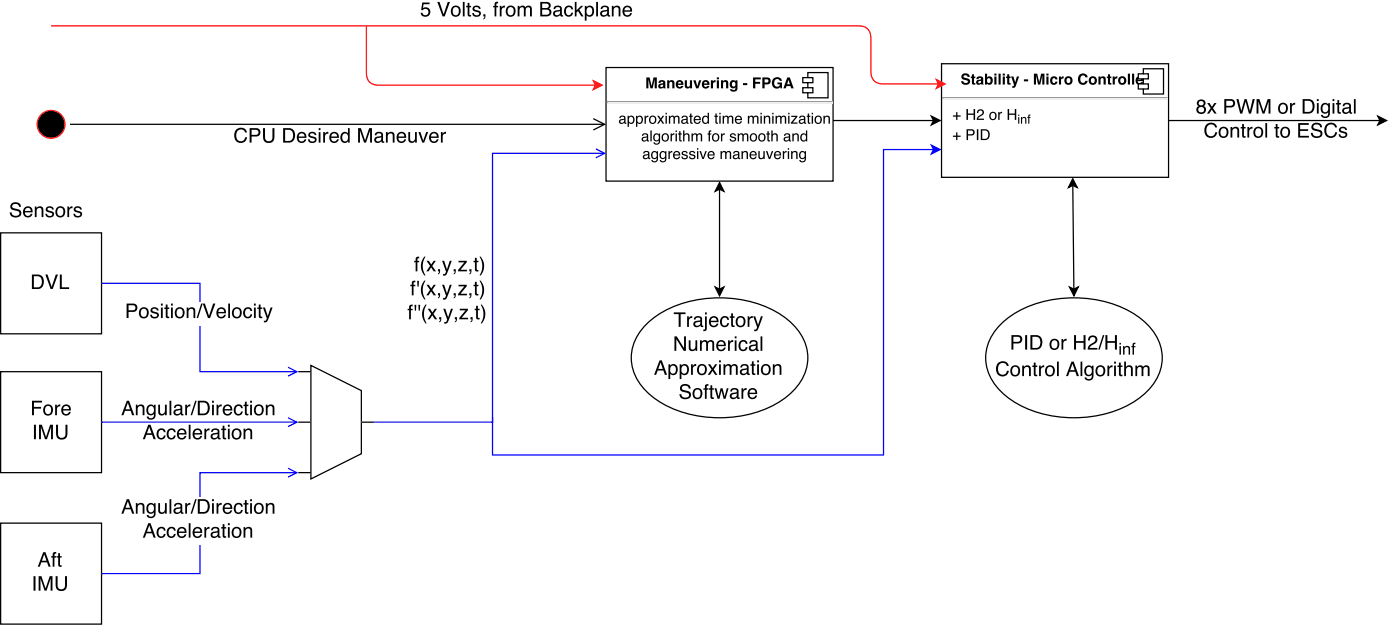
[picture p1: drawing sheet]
<svg xmlns="http://www.w3.org/2000/svg" width="392mm" height="175mm" viewBox="0 0 392 175" stroke-linecap="round" stroke-linejoin="round" font-family="sans-serif">
<circle cx="14.3" cy="34.7" r="3.9" fill="#000"/>
<circle cx="14.3" cy="34.7" r="3.9" fill="none" stroke="#f00" stroke-width=".35"/>
<path d="M263.3 17.8h63.5v31.8h-63.5z" fill="none" stroke="#000" stroke-width=".35"/>
<path d="M263.5 27.3h63.2" fill="none" stroke="#9a9a9a" stroke-width=".35"/>
<path d="M263.5 27.7h63.2" fill="none" stroke="#eee" stroke-width=".35"/>
<path d="M263.5 27.2h.4v.3l-.4 .4z" fill="#9a9a9a"/>
<path d="M326.3 27.5l.4-.3v.7h-.4z" fill="#eee"/>
<g fill="#000">
<path d="M267.4 31.4h.4v.9h.9v.3h-.9v.9h-.4v-.9h-.9v-.3h.9zM270.3 30.5h.4v1.2h1.6v-1.2h.4v3h-.4v-1.4h-1.6v1.4h-.4zM273.5 30.8a.97 .97 0 0 1 1.6 .2 .97 .97 0 0 1-.6 1.4l-.9 .8h1.6v.3h-2a2.05 2.05 0 0 1 1.4-1.7 .6 .6 0 0 0-.3-.9 .6 .6 0 0 0-.7 .7h-.4zM277.4 31.7a.79 .79 0 0 0-.3 1.1 .79 .79 0 0 0 1.1 .2 .81 .81 0 0 0 .1-1 .81 .81 0 0 0-.9-.3zM277 31.6a1.08 1.08 0 0 1 1.5 .1 1.08 1.08 0 0 1-.2 1.5 1.08 1.08 0 0 1-1.5-.1l-.1-1zM279.2 31.3h.4v.4l.7-.4v.4h-.5l-.2 .4v1.4h-.4zM281.8 30.5h.5v1.2h1.5v-1.2h.4v3h-.4v-1.4h-1.5v1.4h-.5z"/>
<path d="M267.4 37h.4v.9h.9v.4h-.9v.9h-.4v-.9h-.9v-.4h.9zM270.4 36.1h1.3a.88 .88 0 0 1 .9 .9 .88 .88 0 0 1-.9 .9h-.9v1.3h-.4zM270.8 36.5v1h.8a.53 .53 0 0 0 .6-.5 .53 .53 0 0 0-.6-.5zM273.2 36.1h.4v3.1h-.4zM274.7 36.5v2.3h.8a1.19 1.19 0 0 0 .9-1.2 1.19 1.19 0 0 0-.9-1.1zM274.3 36.1a2.54 2.54 0 0 1 2 .3 1.63 1.63 0 0 1-.7 2.8h-1.3z"/>
<path d="M269.2 20.8a1.26 1.26 0 0 1 2 .7h-.6a.56 .56 0 0 0-.5-.5 .56 .56 0 0 0-.6 .5l.1 .1a1.66 1.66 0 0 1 1.7 1.1 1.28 1.28 0 0 1-1.2 1 1.28 1.28 0 0 1-1.3-1h.7a.63 .63 0 0 0 .6 .5 .63 .63 0 0 0 .6-.5l-.3-.2a1.26 1.26 0 0 1-1.5-1.3zM271.8 20.8h.6v.6h.4v.4h-.4v1.3l.4 .1v.5l-.7-.1-.2-.2-.1-1.6h-.3v-.4h.3zM273.7 22.7l-.1 .1a.39 .39 0 0 0 .6 .4 .39 .39 0 0 0 .1-.6zM273.3 21.6a1.04 1.04 0 0 1 1.7 .4l.1 1.6h-.6l-.1-.2a.78 .78 0 0 1-1 .3 .78 .78 0 0 1-.3-1 .78 .78 0 0 1 1-.4l.3-.2a.36 .36 0 0 0-.4-.3 .36 .36 0 0 0-.3 .3h-.6zM275.5 20.6h.6v1.1a.97 .97 0 0 1 1.3-.2 .97 .97 0 0 1 .3 1.3 .88 .88 0 0 1-.6 .8 .88 .88 0 0 1-1-.2v.2h-.6zM276.2 22a.63 .63 0 0 0-.1 .8 .63 .63 0 0 0 .8 .2 .64 .64 0 0 0 .1-.8 .64 .64 0 0 0-.8-.2zM278.1 20.6h.6v.5h-.6zM278.1 21.4h.6v2.2h-.6zM279.3 20.6h.6v3h-.6zM280.5 20.6h.6v.5h-.6zM280.5 21.4h.6v2.2h-.6zM281.7 20.8h.6v.6h.4v.4h-.4v1.3l.4 .1v.5l-.8-.1-.2-.2v-1.6h-.3v-.4h.3zM282.8 21.4h.7l.5 1.6 .4-1.6h.6l-.7 2.2a.91 .91 0 0 1-1.2 .9v-.4l.4-.1 .1-.3zM286.4 22.2h1.2v.5h-1.2zM289.2 20.6h.9l.6 2.4 .5-2.4h.9v3h-.6v-2.5l-.5 2.5h-.7l-.5-2.5v2.5h-.6zM292.7 20.6h.6v.5h-.6zM292.7 21.4h.6v2.2h-.6zM294 21.7a1.04 1.04 0 0 1 1.1-.3 1.04 1.04 0 0 1 .7 .8h-.6a.47 .47 0 0 0-.6-.3 .47 .47 0 0 0-.3 .6 .46 .46 0 0 0 .3 .7 .46 .46 0 0 0 .6-.4h.6a1.11 1.11 0 0 1-1.6 .8 1.11 1.11 0 0 1-.4-1.7zM296.2 21.4h.6v.4l.3-.4 .4-.1-.1 .6a.54 .54 0 0 0-.6 .7v1h-.6zM298.5 22a.64 .64 0 0 0-.1 1 .64 .64 0 0 0 .9-.1 .63 .63 0 0 0 0-.9 .63 .63 0 0 0-.8 0zM297.7 22.5a1.2 1.2 0 0 1 2.4 0 1.2 1.2 0 0 1-2.4 0zM301.9 20.9a1.36 1.36 0 0 1 2.3 .7h-.6a.76 .76 0 0 0-1-.5 .76 .76 0 0 0-.4 1 .75 .75 0 0 0 .4 1 .75 .75 0 0 0 1-.5h.6a1.41 1.41 0 0 1-1.8 1 1.41 1.41 0 0 1-.9-1.8zM305.3 22a.64 .64 0 0 0-.1 1 .64 .64 0 0 0 .9-.1 .63 .63 0 0 0 0-.9 .63 .63 0 0 0-.8 0zM304.5 22.5a1.2 1.2 0 0 1 2.4 0 1.2 1.2 0 0 1-2.4 0zM307.2 21.4h.6v.3a.79 .79 0 0 1 .9-.3 .79 .79 0 0 1 .6 .7v1.5h-.6v-1.3a.44 .44 0 0 0-.5-.5 .44 .44 0 0 0-.4 .6v1.2h-.6zM309.9 20.8h.6v.6h.4v.4h-.4v1.3l.4 .1v.5l-.8-.1-.2-.2v-1.6h-.3v-.4h.3zM311.2 21.4h.6v.4l.3-.4 .4-.1v.6a.54 .54 0 0 0-.7 .7v1h-.6zM313.5 22a.64 .64 0 0 0-.1 1 .64 .64 0 0 0 1-.1 .63 .63 0 0 0-.1-.9 .63 .63 0 0 0-.8 0zM312.7 22.5a1.2 1.2 0 0 1 2.4 0 1.2 1.2 0 0 1-2.4 0zM315.5 20.6h.6v3h-.6zM316.6 20.6h.6v3h-.6zM318.4 21.9l-.2 .4h.9l-.2-.5zM317.9 21.6a1.09 1.09 0 0 1 1.3-.2 1.09 1.09 0 0 1 .6 1.3h-1.6a.49 .49 0 0 0 .3 .5 .49 .49 0 0 0 .6-.2h.6a1.16 1.16 0 0 1-1.7 .5 1.16 1.16 0 0 1-.1-1.9zM320.1 21.4h.6v.4l.4-.4 .4-.1-.1 .6a.54 .54 0 0 0-.7 .7v1h-.6z"/>
<path d="M284.8 32.7h.3v1.9h-.3zM284.8 32h.3v.4h-.3zM285.6 32.7h.3v.3a.66 .66 0 0 1 .7-.3 .66 .66 0 0 1 .5 .7v1.2h-.3v-1.2a.46 .46 0 0 0-.6-.4 .46 .46 0 0 0-.3 .6v1h-.3zM287.7 32.2l.5-.2v.3l-.3 .2 .3 .5h-.3v1.6h-.3v-1.6h-.3v-.3h.3z"/>
</g>
<path d="M318.4 20.6h1.4v-1.4h5.6v7.1h-5.6v-1.4h-1.4v-1.4h1.4v-1.5h-1.4z" fill="#fff"/>
<path d="M169.5 18.9h63.5v31.7h-63.5zM319.8 19.2h5.6v7.1h-5.6v-1.4h-1.4v-1.4h1.4v-1.5h-1.4v-1.4h1.4zM319.8 20.6h1.4v1.4h-1.4M319.8 23.5h1.4v1.4h-1.4" fill="none" stroke="#000" stroke-width=".35"/>
<path d="M169.7 28.4h63.1" fill="none" stroke="#9a9a9a" stroke-width=".35"/>
<path d="M169.7 28.8h63.1" fill="none" stroke="#eee" stroke-width=".35"/>
<path d="M169.7 28.2h.3v.4l-.3 .3z" fill="#9a9a9a"/>
<path d="M232.8 28.2v.7h-.3v-.3z" fill="#eee"/>
<g fill="#000">
<path d="M173.5 33.8a.53 .53 0 0 0 .7 .5 .53 .53 0 0 0 .3-.8zM173.3 32.6a.96 .96 0 0 1 1.7 .3v1.3l.2 .1v.3h-.2a.68 .68 0 0 0-1 0 .68 .68 0 0 1-.9-.5 .68 .68 0 0 1 .7-.8l.8-.2a.5 .5 0 0 0-.5-.5 .5 .5 0 0 0-.5 .4h-.4zM176.1 32.8l-.1 .2a.7 .7 0 0 0 0 1 .7 .7 0 0 0 1-.1 .75 .75 0 0 0 0-.9 .75 .75 0 0 0-.9-.2zM175.5 32.4h.4v.3a.96 .96 0 0 1 1.3-.2 .96 .96 0 0 1 .3 1.3 .88 .88 0 0 1-.6 .8 .88 .88 0 0 1-1-.3v1.2h-.4zM178.4 32.8l-.1 .2a.7 .7 0 0 0 .1 1 .7 .7 0 0 0 1-.1 .75 .75 0 0 0 0-.9 .75 .75 0 0 0-1-.2zM177.9 32.4h.4v.3a.96 .96 0 0 1 1.2-.2 .96 .96 0 0 1 .3 1.3 .88 .88 0 0 1-.6 .8 .88 .88 0 0 1-.9-.3v1.2h-.4zM180.3 32.4h.3v.3l.8-.4v.4l-.5 .1-.2 .3v1.5h-.4zM182.2 32.7a.79 .79 0 0 0-.3 1.2 .79 .79 0 0 0 1.2 .2 .81 .81 0 0 0 0-1.1 .81 .81 0 0 0-.9-.3zM181.8 32.6a1.08 1.08 0 0 1 1.5 .2 1.08 1.08 0 0 1-.1 1.5 1.08 1.08 0 0 1-1.6-.2v-.9zM183.8 32.4h.5l.5 .7 .5-.7h.5l-.8 1 .8 1.2h-.5l-.5-.9-.5 .9h-.5l.8-1.2zM186.1 32.4h.4v2.2h-.4zM186.1 31.5h.4v.5h-.4zM187.1 32.4h.4v.3a.72 .72 0 0 1 1.2 0 .73 .73 0 0 1 .9-.4 .73 .73 0 0 1 .5 .8v1.5h-.4v-1.6a.48 .48 0 0 0-.6-.3 .48 .48 0 0 0-.3 .6v1.3h-.4v-1.5a.5 .5 0 0 0-.7-.5 .5 .5 0 0 0-.2 .8v1.2h-.4zM190.9 33.8a.53 .53 0 0 0 .7 .5 .53 .53 0 0 0 .3-.8zM190.7 32.6a.96 .96 0 0 1 1.7 .3v1.3l.2 .1v.3h-.2a.68 .68 0 0 0-1 0 .68 .68 0 0 1-.9-.5 .68 .68 0 0 1 .7-.8l.8-.2a.5 .5 0 0 0-.5-.5 .5 .5 0 0 0-.5 .4h-.4zM193 31.7h.4v.7h.4v.3h-.4v1.4l.4 .2v.3a.53 .53 0 0 1-.8-.5v-1.4h-.3v-.3h.3zM194.3 32.6a1.01 1.01 0 0 1 1.2-.2 1.01 1.01 0 0 1 .5 1.2h-1.6a.63 .63 0 0 0 .5 .7 .63 .63 0 0 0 .7-.4h.4a1.08 1.08 0 0 1-1.5 .6 1.08 1.08 0 0 1-.4-1.6zM194.6 32.8l-.2 .5h1.3a.61 .61 0 0 0-.4-.6 .61 .61 0 0 0-.7 .1zM196.9 32.9a.81 .81 0 0 0-.2 .9 .81 .81 0 0 0 1 .4 .78 .78 0 0 0 .3-1 .78 .78 0 0 0-1.1-.3zM196.8 32.5l.6-.2 .5 .3v-1.1h.4v3.1h-.3v-.3a1.01 1.01 0 0 1-1.5 0 1.01 1.01 0 0 1-.1-1.4zM200.1 31.7h.4v.7h.3v.3h-.3v1.4l.3 .2v.3a.53 .53 0 0 1-.7-.5v-1.4h-.3v-.3h.3zM201.2 32.4h.4v2.2h-.4zM201.2 31.5h.4v.5h-.4zM202.1 32.4h.4v.3a.72 .72 0 0 1 1.2 0 .73 .73 0 0 1 .9-.4 .73 .73 0 0 1 .5 .8v1.5h-.4v-1.6a.48 .48 0 0 0-.6-.3 .48 .48 0 0 0-.3 .6v1.3h-.4v-1.5a.5 .5 0 0 0-.6-.5 .5 .5 0 0 0-.3 .8v1.2h-.4zM205.8 32.6a1.01 1.01 0 0 1 1.3-.2 1.01 1.01 0 0 1 .4 1.2h-1.6a.63 .63 0 0 0 .5 .7 .63 .63 0 0 0 .8-.4h.3a1.08 1.08 0 0 1-1.5 .6 1.08 1.08 0 0 1-.3-1.6zM206.1 32.8l-.2 .5h1.3a.61 .61 0 0 0-.4-.6 .61 .61 0 0 0-.7 .1zM209.2 32.4h.3v.3a.72 .72 0 0 1 1.3 0 .73 .73 0 0 1 .9-.4 .73 .73 0 0 1 .5 .8v1.5h-.4v-1.6a.48 .48 0 0 0-.6-.3 .48 .48 0 0 0-.3 .6v1.3h-.4v-1.5a.5 .5 0 0 0-.7-.5 .5 .5 0 0 0-.3 .8v1.2h-.3zM212.7 32.4h.4v2.2h-.4zM212.7 31.5h.4v.5h-.4zM213.6 32.4h.4v.3a.78 .78 0 0 1 .9-.4 .78 .78 0 0 1 .5 .9v1.4h-.3v-1.4a.55 .55 0 0 0-.7-.5 .55 .55 0 0 0-.4 .7v1.2h-.4zM216 32.4h.4v2.2h-.4zM216 31.5h.4v.5h-.4zM216.9 32.4h.4v.3a.72 .72 0 0 1 1.2 0 .73 .73 0 0 1 .9-.4 .73 .73 0 0 1 .5 .8v1.5h-.4v-1.6a.48 .48 0 0 0-.6-.3 .48 .48 0 0 0-.3 .6v1.3h-.4v-1.5a.5 .5 0 0 0-.6-.5 .5 .5 0 0 0-.3 .8v1.2h-.4zM220.5 32.4h.3v2.2h-.3zM220.5 31.5h.3v.5h-.3zM221.3 32.4h1.7v.3l-1.3 1.5h1.4v.4h-1.9v-.3l1.3-1.6h-1.2zM223.8 33.8a.53 .53 0 0 0 .7 .5 .53 .53 0 0 0 .3-.8zM223.6 32.6a.96 .96 0 0 1 1.6 .3l.1 1.3 .2 .1v.3h-.2a.68 .68 0 0 0-1 0 .68 .68 0 0 1-.9-.5 .68 .68 0 0 1 .7-.8l.8-.2a.5 .5 0 0 0-.5-.5 .5 .5 0 0 0-.5 .4h-.4zM225.9 31.7h.4v.7h.4v.3h-.4v1.4l.4 .2v.3a.53 .53 0 0 1-.8-.5v-1.4h-.3v-.3h.3zM227 32.4h.4v2.2h-.4zM227 31.5h.4v.5h-.4zM228.5 32.7a.79 .79 0 0 0-.3 1.2 .79 .79 0 0 0 1.2 .2 .81 .81 0 0 0 0-1.1 .81 .81 0 0 0-.9-.3zM228.1 32.6a1.08 1.08 0 0 1 1.5 .2 1.08 1.08 0 0 1-.1 1.5 1.08 1.08 0 0 1-1.6-.2l-.1-.9zM230.3 32.4h.4v.3a.78 .78 0 0 1 .9-.4 .78 .78 0 0 1 .5 .9v1.4h-.4v-1.4a.55 .55 0 0 0-.6-.5 .55 .55 0 0 0-.4 .7v1.2h-.4z"/>
<path d="M179.9 38.7a.53 .53 0 0 0 .7 .5 .53 .53 0 0 0 .2-.8zM179.7 37.5a.96 .96 0 0 1 1.6 .4v1.3h.2v.3l-.1 .1a.68 .68 0 0 0-1.1 0 .68 .68 0 0 1-.9-.6 .68 .68 0 0 1 .7-.8l.8-.1a.5 .5 0 0 0-.4-.6 .5 .5 0 0 0-.6 .5h-.3zM181.9 36.5h.4v3h-.4zM183 37.6a.83 .83 0 0 1 1.3 0v-.3h.3v2a.97 .97 0 0 1-.7 1.1 .97 .97 0 0 1-1.1-.6h.3a.64 .64 0 0 0 .9 .3 .64 .64 0 0 0 .3-.9 .96 .96 0 0 1-1.3 .2 .96 .96 0 0 1-.3-1.3zM183.3 37.8a.77 .77 0 0 0-.2 1 .77 .77 0 0 0 1 .3 .77 .77 0 0 0 .2-1.1 .77 .77 0 0 0-1-.2zM185.7 37.7a.79 .79 0 0 0-.3 1.1 .79 .79 0 0 0 1.2 .2 .81 .81 0 0 0 .1-1 .81 .81 0 0 0-1-.3zM185.3 37.6a1.08 1.08 0 0 1 1.6 .1 1.08 1.08 0 0 1-.2 1.5 1.08 1.08 0 0 1-1.5-.1l-.1-1zM187.6 37.3h.3v.4l.7-.4v.4h-.4l-.3 .4v1.4h-.3zM189 37.3h.3v2.2h-.3zM189 36.5h.3v.4h-.3zM190 36.7h.3v.6h.4v.3h-.4v1.4l.4 .2v.3a.53 .53 0 0 1-.7-.4v-1.5h-.3v-.3h.3zM191.1 36.5h.3v1.1a.78 .78 0 0 1 .9-.3 .78 .78 0 0 1 .6 .8v1.4h-.4v-1.4a.55 .55 0 0 0-.7-.5 .55 .55 0 0 0-.4 .7v1.2h-.3zM193.4 37.3h.4v.3a.72 .72 0 0 1 1.2 0 .73 .73 0 0 1 .9-.3 .73 .73 0 0 1 .5 .7v1.5h-.4v-1.5a.48 .48 0 0 0-.6-.4 .48 .48 0 0 0-.3 .6v1.3h-.4v-1.4a.5 .5 0 0 0-.6-.5 .5 .5 0 0 0-.3 .7v1.2h-.4zM198.3 36.6l.6-.2v.4l-.3 .1v.4h.3v.3h-.3v1.9h-.4v-1.9h-.3v-.3h.3zM199.8 37.7a.79 .79 0 0 0-.3 1.1 .79 .79 0 0 0 1.2 .2 .81 .81 0 0 0 .1-1 .81 .81 0 0 0-1-.3zM199.4 37.6a1.08 1.08 0 0 1 1.6 .1 1.08 1.08 0 0 1-.2 1.5 1.08 1.08 0 0 1-1.5-.1l-.1-1zM201.7 37.3h.3v.4l.7-.4v.4h-.4l-.3 .4v1.4h-.3zM204.4 37.4a.89 .89 0 0 1 1.4 .5h-.3a.47 .47 0 0 0-.5-.3 .47 .47 0 0 0-.4 .4l.2 .1a.81 .81 0 0 1 .9 .3 .81 .81 0 0 1 0 1 .97 .97 0 0 1-1.6-.6h.3a.54 .54 0 0 0 .6 .5 .54 .54 0 0 0 .5-.5l-.2-.2a.8 .8 0 0 1-.9-.2 .8 .8 0 0 1 0-1zM206.3 37.3h.4v.3a.72 .72 0 0 1 1.3 0 .73 .73 0 0 1 .8-.3 .73 .73 0 0 1 .5 .7v1.5h-.4v-1.5a.48 .48 0 0 0-.6-.4 .48 .48 0 0 0-.3 .6v1.3h-.4v-1.4a.5 .5 0 0 0-.6-.5 .5 .5 0 0 0-.3 .7v1.2h-.4zM210.4 37.7a.79 .79 0 0 0-.3 1.1 .79 .79 0 0 0 1.1 .2 .81 .81 0 0 0 .1-1 .81 .81 0 0 0-.9-.3zM210 37.6a1.08 1.08 0 0 1 1.5 .1 1.08 1.08 0 0 1-.1 1.5 1.08 1.08 0 0 1-1.6-.1l-.1-1zM212.7 37.7a.79 .79 0 0 0-.2 1.1 .79 .79 0 0 0 1.1 .2 .81 .81 0 0 0 .1-1 .81 .81 0 0 0-1-.3zM212.3 37.6a1.08 1.08 0 0 1 1.6 .1 1.08 1.08 0 0 1-.2 1.5 1.08 1.08 0 0 1-1.5-.1l-.1-1zM214.6 36.7h.4v.6h.4v.3h-.4v1.4l.4 .2v.3a.53 .53 0 0 1-.8-.4v-1.5h-.3v-.3h.3zM215.7 36.5h.4v1.1a.78 .78 0 0 1 .9-.3 .78 .78 0 0 1 .5 .8v1.4h-.3v-1.4a.55 .55 0 0 0-.7-.5 .55 .55 0 0 0-.4 .7v1.2h-.4zM219.6 38.7a.53 .53 0 0 0 .7 .5 .53 .53 0 0 0 .3-.8zM219.4 37.5a.96 .96 0 0 1 1.6 .4v1.3h.3v.3l-.2 .1a.68 .68 0 0 0-1.1 0 .68 .68 0 0 1-.8-.6 .68 .68 0 0 1 .7-.8l.7-.1a.5 .5 0 0 0-.4-.6 .5 .5 0 0 0-.6 .5h-.3zM221.6 37.3h.4v.3a.78 .78 0 0 1 .9-.3 .78 .78 0 0 1 .5 .8v1.4h-.3v-1.4a.55 .55 0 0 0-.7-.5 .55 .55 0 0 0-.4 .8v1.1h-.4zM224.4 37.8a.81 .81 0 0 0-.2 1 .81 .81 0 0 0 1 .4 .78 .78 0 0 0 .3-1.1 .78 .78 0 0 0-1.1-.3zM224.3 37.4l.6-.1 .5 .3v-1.1h.4v3h-.4v-.3a1.01 1.01 0 0 1-1.4 .1 1.01 1.01 0 0 1-.1-1.4z"/>
<path d="M180.8 21.6h.9l.5 2.4 .6-2.4h.9v3.1h-.6v-2.6l-.6 2.6h-.6l-.5-2.6v2.6h-.6zM184.8 23.8l-.1 .1a.39 .39 0 0 0 .5 .4 .39 .39 0 0 0 .2-.6zM184.3 22.7a1.04 1.04 0 0 1 1.8 .4l.1 1.6h-.6l-.1-.3a.78 .78 0 0 1-1 .3 .78 .78 0 0 1-.4-1 .78 .78 0 0 1 1-.4l.4-.1a.36 .36 0 0 0-.4-.4 .36 .36 0 0 0-.4 .4h-.5zM186.6 22.4h.6v.4a.79 .79 0 0 1 .9-.4 .79 .79 0 0 1 .5 .8v1.5h-.6v-1.4a.44 .44 0 0 0-.5-.4 .44 .44 0 0 0-.3 .6v1.2h-.6zM189.8 23l-.2 .3h.9l-.2-.4zM189.3 22.7a1.09 1.09 0 0 1 1.3-.2 1.09 1.09 0 0 1 .6 1.2h-1.6a.49 .49 0 0 0 .3 .6 .49 .49 0 0 0 .6-.3h.6a1.16 1.16 0 0 1-1.7 .5 1.16 1.16 0 0 1-.1-1.8zM191.5 22.4h.6v1.4a.43 .43 0 0 0 .5 .5 .43 .43 0 0 0 .4-.6v-1.3h.6v2.3h-.6v-.3a.8 .8 0 0 1-1 .3 .8 .8 0 0 1-.5-.9zM193.9 22.4h.7l.4 1.7 .5-1.7h.7l-.9 2.3h-.6zM197.1 23l-.2 .3h.9l-.3-.4zM196.6 22.7a1.09 1.09 0 0 1 1.3-.2 1.09 1.09 0 0 1 .5 1.2h-1.5a.49 .49 0 0 0 .3 .6 .49 .49 0 0 0 .6-.3h.6a1.16 1.16 0 0 1-1.7 .5 1.16 1.16 0 0 1-.1-1.8zM198.8 22.4h.6v.4l.4-.4h.3v.6a.54 .54 0 0 0-.7 .6v1.1h-.6zM200.5 21.6h.6v.6h-.6zM200.5 22.4h.6v2.3h-.6zM201.7 22.4h.5v.4a.79 .79 0 0 1 .9-.4 .79 .79 0 0 1 .6 .8v1.5h-.6v-1.4a.44 .44 0 0 0-.5-.4 .44 .44 0 0 0-.4 .6v1.2h-.5zM204.9 23a.59 .59 0 0 0-.1 .9 .59 .59 0 0 0 .8 0 .6 .6 0 0 0 0-.7 .6 .6 0 0 0-.7-.2zM204.5 22.5l.7-.1 .5 .4v-.4h.6v2.2a1.1 1.1 0 0 1-.9 1 1.1 1.1 0 0 1-1.2-.7h.6a.54 .54 0 0 0 .7 .2 .54 .54 0 0 0 .2-.7 .96 .96 0 0 1-1.3 .1 .96 .96 0 0 1-.3-1.2zM207.8 23.2h1.2v.6h-1.2zM210.6 21.7h2.2v.5h-1.5v.7h1.3v.5h-1.3v1.3h-.7zM213.9 22.2v.9h.6a.45 .45 0 0 0 .4-.5 .45 .45 0 0 0-.4-.4zM213.2 21.6h1.4a.98 .98 0 0 1 1 1 .98 .98 0 0 1-1.1 1h-.6v1.1h-.7zM216.3 22a1.42 1.42 0 0 1 2.4 .6h-.6a.83 .83 0 0 0-1.1-.5 .83 .83 0 0 0-.5 1.1 .83 .83 0 0 0 .7 1 .83 .83 0 0 0 1-.6h-.7v-.5h1.2v1.6h-.4l-.1-.4a1.44 1.44 0 0 1-1.9 .1 1.44 1.44 0 0 1-.3-1.9zM220.6 22.3l-.4 1.2h.7zM220.2 21.6h.7l1.1 3.1h-.7l-.2-.6h-1.1l-.2 .6h-.7z"/>
<path d="M180.2 43.7a.53 .53 0 0 0 .7 .5 .53 .53 0 0 0 .3-.8zM180 42.5a.96 .96 0 0 1 1.6 .3v1.3l.3 .1v.3h-.2a.68 .68 0 0 0-1 0 .68 .68 0 0 1-.9-.6 .68 .68 0 0 1 .7-.7l.8-.2a.5 .5 0 0 0-.5-.5 .5 .5 0 0 0-.5 .4h-.4zM182.4 42.5a.83 .83 0 0 1 1.3 0v-.2h.3v2a.97 .97 0 0 1-.7 1.1 .97 .97 0 0 1-1.1-.7h.4a.64 .64 0 0 0 .8 .3 .64 .64 0 0 0 .3-.9 .96 .96 0 0 1-1.3 .2 .96 .96 0 0 1-.3-1.3zM182.7 42.7a.77 .77 0 0 0-.2 1 .77 .77 0 0 0 1 .3 .77 .77 0 0 0 .2-1 .77 .77 0 0 0-1-.3zM184.7 42.5a.83 .83 0 0 1 1.4 0v-.2h.3v2a.97 .97 0 0 1-.7 1.1 .97 .97 0 0 1-1.2-.7h.4a.64 .64 0 0 0 .9 .3 .64 .64 0 0 0 .2-.9 .96 .96 0 0 1-1.2 .2 .96 .96 0 0 1-.3-1.3zM185 42.7a.77 .77 0 0 0-.2 1 .77 .77 0 0 0 1 .3 .77 .77 0 0 0 .3-1 .77 .77 0 0 0-1.1-.3zM187 42.2h.3v.4l.7-.4v.4l-.4 .1-.2 .3-.1 1.4h-.3zM188.5 42.5a1.01 1.01 0 0 1 1.3-.2 1.01 1.01 0 0 1 .5 1.2h-1.7a.63 .63 0 0 0 .5 .7 .63 .63 0 0 0 .8-.4h.3a1.08 1.08 0 0 1-1.5 .6 1.08 1.08 0 0 1-.3-1.6zM188.8 42.7l-.2 .5h1.3a.61 .61 0 0 0-.4-.6 .61 .61 0 0 0-.7 .1zM190.9 42.4a.89 .89 0 0 1 1.4 .5h-.3a.47 .47 0 0 0-.5-.4 .47 .47 0 0 0-.4 .4l.2 .2a.81 .81 0 0 1 .9 .3 .81 .81 0 0 1 0 .9 .97 .97 0 0 1-1.6-.5h.3a.54 .54 0 0 0 .6 .4 .54 .54 0 0 0 .5-.5l-.2-.1a.8 .8 0 0 1-.9-.3 .8 .8 0 0 1 0-.9zM193 42.4a.89 .89 0 0 1 1.5 .5h-.4a.47 .47 0 0 0-.5-.4 .47 .47 0 0 0-.4 .4l.2 .2a.81 .81 0 0 1 .9 .3 .81 .81 0 0 1 0 .9 .97 .97 0 0 1-1.6-.5h.4a.54 .54 0 0 0 .5 .4 .54 .54 0 0 0 .5-.5l-.2-.1a.8 .8 0 0 1-.9-.3 .8 .8 0 0 1 0-.9zM195 42.2h.3v2.2h-.3zM195 41.4h.3v.4h-.3zM195.6 42.2h.5l.6 1.8 .6-1.8h.4l-.8 2.2h-.4zM198.2 42.5a1.01 1.01 0 0 1 1.2-.2 1.01 1.01 0 0 1 .5 1.2h-1.6a.63 .63 0 0 0 .5 .7 .63 .63 0 0 0 .7-.4h.4a1.08 1.08 0 0 1-1.6 .6 1.08 1.08 0 0 1-.3-1.6zM198.5 42.7l-.2 .5h1.2a.61 .61 0 0 0-.3-.6 .61 .61 0 0 0-.7 .1zM201.5 42.2h.4v.4a.72 .72 0 0 1 1.2-.1 .73 .73 0 0 1 .9-.3 .73 .73 0 0 1 .5 .8v1.4h-.4v-1.5a.48 .48 0 0 0-.6-.4 .48 .48 0 0 0-.3 .7v1.2h-.4v-1.4a.5 .5 0 0 0-.6-.5 .5 .5 0 0 0-.3 .8v1.1h-.4zM205.4 43.7a.53 .53 0 0 0 .7 .5 .53 .53 0 0 0 .2-.8zM205.2 42.5a.96 .96 0 0 1 1.6 .3v1.3l.2 .1v.3h-.1a.68 .68 0 0 0-1.1 0 .68 .68 0 0 1-.8-.6 .68 .68 0 0 1 .6-.7l.8-.2a.5 .5 0 0 0-.4-.5 .5 .5 0 0 0-.6 .4h-.3zM207.4 42.2h.4v.4a.78 .78 0 0 1 .9-.4 .78 .78 0 0 1 .5 .8v1.4h-.4v-1.3a.55 .55 0 0 0-.6-.6 .55 .55 0 0 0-.4 .8v1.1h-.4zM209.9 42.5a1.01 1.01 0 0 1 1.3-.2 1.01 1.01 0 0 1 .5 1.2h-1.7a.63 .63 0 0 0 .5 .7 .63 .63 0 0 0 .8-.4h.3a1.08 1.08 0 0 1-1.5 .6 1.08 1.08 0 0 1-.3-1.6zM210.2 42.7l-.2 .5h1.3a.61 .61 0 0 0-.4-.6 .61 .61 0 0 0-.7 .1zM212.1 42.2h.4v1.5a.56 .56 0 0 0 .7 .5 .56 .56 0 0 0 .3-.9v-1.1h.4v2.2h-.4v-.3a.77 .77 0 0 1-.8 .4 .77 .77 0 0 1-.6-.8zM214.2 42.2h.5l.5 1.8 .7-1.8h.4l-.9 2.2h-.4zM216.8 42.5a1.01 1.01 0 0 1 1.2-.2 1.01 1.01 0 0 1 .5 1.2h-1.6a.63 .63 0 0 0 .4 .7 .63 .63 0 0 0 .8-.4h.4a1.08 1.08 0 0 1-1.6 .6 1.08 1.08 0 0 1-.3-1.6zM217.1 42.7l-.2 .5h1.2a.61 .61 0 0 0-.4-.6 .61 .61 0 0 0-.6 .1zM219 42.2h.3v.4l.7-.4v.4l-.4 .1-.3 .3v1.4h-.3zM220.3 42.2h.4v2.2h-.4zM220.3 41.4h.4v.4h-.4zM221.3 42.2h.3v.4a.78 .78 0 0 1 1-.4 .78 .78 0 0 1 .5 .8v1.4h-.4v-1.3a.55 .55 0 0 0-.7-.6 .55 .55 0 0 0-.3 .8v1.1h-.4zM223.8 42.5a.83 .83 0 0 1 1.3 0v-.2h.3v2a.97 .97 0 0 1-.7 1.1 .97 .97 0 0 1-1.1-.7h.3a.64 .64 0 0 0 .9 .3 .64 .64 0 0 0 .3-.9 .96 .96 0 0 1-1.3 .2 .96 .96 0 0 1-.3-1.3zM224.1 42.7a.77 .77 0 0 0-.2 1 .77 .77 0 0 0 1 .3 .77 .77 0 0 0 .2-1 .77 .77 0 0 0-1-.3z"/>
</g>
<path d="M224.5 21.7h1.5v-1.4h5.6v7h-5.6v-1.4h-1.5v-1.4h1.5v-1.4h-1.5z" fill="#fff"/>
<path d="M19.6 34.7h149.1M165.9 33.2l3.2 1.5-3.2 1.6M226 20.3h5.6v7h-5.6v-1.4h-1.5v-1.4h1.5v-1.4h-1.5v-1.4h1.5zM226 21.7h1.4v1.4h-1.4M226 24.5h1.4v1.4h-1.4" fill="none" stroke="#000" stroke-width=".35"/>
<path d="M65.3 35.3h59.6v6.7h-59.6z" fill="#fff"/>
<g fill="#000">
<path d="M66 36.3a1.74 1.74 0 0 1 1.8-.6 1.74 1.74 0 0 1 1.3 1.3h-.6a1.3 1.3 0 0 0-1.6-.7 1.3 1.3 0 0 0-.8 1.6 1.27 1.27 0 0 0 1 1.6 1.27 1.27 0 0 0 1.5-1.1h.5a1.87 1.87 0 0 1-2.3 1.5 1.87 1.87 0 0 1-1.3-2.5zM69.8 35.8h1.8a1.17 1.17 0 0 1 1.2 1.2 1.17 1.17 0 0 1-1.2 1.2h-1.2v1.7h-.6zM70.4 36.3v1.4h1.1a.71 .71 0 0 0 .8-.7 .71 .71 0 0 0-.8-.7zM73.6 35.8h.5v2.5a1.05 1.05 0 0 0 1.1 1.2 1.05 1.05 0 0 0 1-1.2v-2.5h.6v2.3a1.62 1.62 0 0 1-1.6 1.9 1.62 1.62 0 0 1-1.6-1.9zM79.7 36.3v3.1h1a1.58 1.58 0 0 0 1.3-1.6 1.58 1.58 0 0 0-1.3-1.5zM79.2 35.8a3.4 3.4 0 0 1 2.7 .3 2.16 2.16 0 0 1 .6 2.2 2.16 2.16 0 0 1-1.7 1.6h-1.6zM83.4 37.3a1.35 1.35 0 0 1 1.6-.3 1.35 1.35 0 0 1 .7 1.5h-2.2a.84 .84 0 0 0 .7 1 .84 .84 0 0 0 1-.6h.5a1.41 1.41 0 0 1-2 .9 1.41 1.41 0 0 1-.6-2zM83.8 37.5l-.2 .7h1.6a.81 .81 0 0 0-.5-.9 .81 .81 0 0 0-.9 .2zM86.5 37.1a1.17 1.17 0 0 1 2 .7h-.5a.62 .62 0 0 0-.6-.5 .62 .62 0 0 0-.6 .5l.2 .2a1.26 1.26 0 0 1 1.5 1.3 1.28 1.28 0 0 1-1.3 .7 1.28 1.28 0 0 1-1.1-1.1h.5a.72 .72 0 0 0 .7 .7 .72 .72 0 0 0 .7-.7l-.3-.2a1.24 1.24 0 0 1-1.5-1.2zM89.1 36.9h.5v3h-.5zM89.1 35.8h.5v.6h-.5zM90.4 36.9h.5v.5l.4-.5h.5v.5a.77 .77 0 0 0-.9 .8v1.7h-.5zM92.5 37.3a1.35 1.35 0 0 1 1.6-.3 1.35 1.35 0 0 1 .7 1.5h-2.2a.84 .84 0 0 0 .7 1 .84 .84 0 0 0 1-.6h.5a1.41 1.41 0 0 1-2 .9 1.41 1.41 0 0 1-.6-2zM92.9 37.5l-.3 .7h1.7a.81 .81 0 0 0-.5-.9 .81 .81 0 0 0-.9 .2zM96 37.6a1.08 1.08 0 0 0-.3 1.3 1.08 1.08 0 0 0 1.3 .5 1.17 1.17 0 0 0 .4-1.3 1.17 1.17 0 0 0-1.1-.8zM95.7 37.1a1.12 1.12 0 0 1 1.6 .2v-1.5h.5v4.1h-.4v-.4a1.27 1.27 0 0 1-1.7 .3 1.27 1.27 0 0 1-.5-1.7zM100.2 35.8h.7l1.2 3.4 1.2-3.4h.7v4.1h-.5v-3.5l-1.1 3.5h-.6l-1.1-3.5v3.5h-.5zM105.3 38.8a.69 .69 0 0 0 .7 .8 .69 .69 0 0 0 .6-.8v-.4zM105 37.2a1.28 1.28 0 0 1 2.1 .5v1.7l.4 .1-.1 .4a.5 .5 0 0 1-.7-.4 .99 .99 0 0 1-1.5 .4 .99 .99 0 0 1-.1-1.6l1.3-.2a.46 .46 0 0 0 .2-.7 .46 .46 0 0 0-.6-.1l-.5 .1-.2 .4h-.5zM107.9 36.9h.5v.4a1.05 1.05 0 0 1 1.2-.4 1.05 1.05 0 0 1 .8 1.1v1.9h-.6v-1.9a.73 .73 0 0 0-.8-.7 .73 .73 0 0 0-.6 1v1.6h-.5zM111.3 37.3a1.35 1.35 0 0 1 1.7-.3 1.35 1.35 0 0 1 .6 1.5h-2.2a.84 .84 0 0 0 .7 1 .84 .84 0 0 0 1-.6h.5a1.41 1.41 0 0 1-2 .9 1.41 1.41 0 0 1-.6-2zM111.7 37.5l-.2 .7h1.6a.81 .81 0 0 0-.5-.9 .81 .81 0 0 0-.9 .2zM114.2 36.9h.5v2a.7 .7 0 0 0 .8 .6 .7 .7 0 0 0 .6-.9v-1.7h.5v3h-.5v-.5a1.02 1.02 0 0 1-1.1 .5 1.02 1.02 0 0 1-.8-1zM117 36.9h.6l.8 2.4 .8-2.4h.6l-1.2 3h-.5zM120.4 37.3a1.35 1.35 0 0 1 1.6-.3 1.35 1.35 0 0 1 .7 1.5h-2.2a.84 .84 0 0 0 .7 1 .84 .84 0 0 0 1-.6h.5a1.41 1.41 0 0 1-2 .9 1.41 1.41 0 0 1-.6-2zM120.8 37.5l-.2 .7h1.6a.81 .81 0 0 0-.5-.9 .81 .81 0 0 0-.9 .2zM123.3 36.9h.5v.5l.4-.5h.6l-.1 .5a.77 .77 0 0 0-.9 .8v1.7h-.5z"/>
<path d="M9.5 77.2v3.1h1a1.58 1.58 0 0 0 1.2-1.5 1.58 1.58 0 0 0-1.3-1.6zM8.9 76.7a3.4 3.4 0 0 1 2.7 .4 2.16 2.16 0 0 1 .6 2.2 2.16 2.16 0 0 1-1.6 1.5h-1.7zM12.7 76.7h.6l1.2 3.5 1.1-3.5h.6l-1.5 4.1h-.5zM16.7 76.7h.6v3.6h2v.5h-2.6z"/>
<path d="M188.6 94h.7l2 3.3v-3.3h.6v4.1h-.7l-2-3.3v3.3h-.6zM192.6 95.1h.5v2a.7 .7 0 0 0 .9 .6 .7 .7 0 0 0 .5-.9v-1.7h.5v3h-.5l.1-.5a1.02 1.02 0 0 1-1.2 .5 1.02 1.02 0 0 1-.8-1zM195.8 95.1h.5v.4a.97 .97 0 0 1 1.6 0 .98 .98 0 0 1 1.2-.4 .98 .98 0 0 1 .7 1v2h-.6v-2.1a.64 .64 0 0 0-.8-.5 .64 .64 0 0 0-.4 .9v1.7h-.5v-2a.61 .61 0 0 0-.6-.7 .61 .61 0 0 0-.6 .8v1.9h-.5zM200.7 95.5a1.35 1.35 0 0 1 1.7-.3 1.35 1.35 0 0 1 .6 1.6h-2.1a.84 .84 0 0 0 .6 .9 .84 .84 0 0 0 1-.6h.5a1.41 1.41 0 0 1-2 1 1.41 1.41 0 0 1-.6-2.1zM201.1 95.7l-.2 .7h1.6a.81 .81 0 0 0-.5-.9 .81 .81 0 0 0-.9 .2zM203.6 95.1h.5v.5l.5-.5h.5l-.1 .5a.77 .77 0 0 0-.9 .8v1.7h-.5zM205.5 95.1h.5v3h-.5zM205.5 94h.5v.6h-.5zM206.9 95.5a1.21 1.21 0 0 1 1.3-.4 1.21 1.21 0 0 1 .9 1h-.5a.77 .77 0 0 0-.9-.6 .77 .77 0 0 0-.6 .9 .85 .85 0 0 0 .2 1.1 .85 .85 0 0 0 1.2-.1l.1-.4h.5a1.31 1.31 0 0 1-1.7 1.1 1.31 1.31 0 0 1-.8-1.8zM210.1 97a.69 .69 0 0 0 .6 .8 .69 .69 0 0 0 .7-.8v-.4zM209.8 95.4a1.28 1.28 0 0 1 2.1 .5v1.7l.3 .1-.1 .4a.5 .5 0 0 1-.7-.4 .99 .99 0 0 1-1.5 .4 .99 .99 0 0 1 0-1.6l1.3-.2a.46 .46 0 0 0 .2-.6 .46 .46 0 0 0-.7-.2l-.4 .1-.2 .4h-.5zM212.7 94h.5v4.1h-.5z"/>
<path d="M188.5 87.3h3.2v.5h-1.3v3.6h-.6v-3.6h-1.3zM192.2 88.4h.5v.5l.4-.5h.5v.5a.77 .77 0 0 0-.9 .8v1.7h-.5zM194.5 90.3a.69 .69 0 0 0 .7 .8 .69 .69 0 0 0 .7-.8v-.4zM194.2 88.7a1.28 1.28 0 0 1 2.2 .5v1.7l.3 .1-.1 .4a.5 .5 0 0 1-.7-.4 .99 .99 0 0 1-1.5 .4 .99 .99 0 0 1 0-1.6l1.2-.2a.46 .46 0 0 0 .2-.6 .46 .46 0 0 0-.6-.2l-.4 .1-.3 .4h-.4zM197.2 87.3h.5v.6h-.5zM197.2 88.4h.5v3.4a.74 .74 0 0 1-1 .7v-.4l.5-.1zM198.7 88.8a1.35 1.35 0 0 1 1.6-.3 1.35 1.35 0 0 1 .7 1.6h-2.2a.84 .84 0 0 0 .6 .9 .84 .84 0 0 0 1-.6h.5a1.41 1.41 0 0 1-1.9 1 1.41 1.41 0 0 1-.6-2.1zM199.1 89l-.3 .7h1.7a.81 .81 0 0 0-.5-.9 .81 .81 0 0 0-.9 .2zM201.8 88.8a1.21 1.21 0 0 1 1.2-.4 1.21 1.21 0 0 1 .9 1h-.5a.77 .77 0 0 0-.9-.6 .77 .77 0 0 0-.6 .9 .85 .85 0 0 0 .2 1.1 .85 .85 0 0 0 1.2-.1l.1-.4h.5a1.31 1.31 0 0 1-1.7 1.1 1.31 1.31 0 0 1-.8-1.8zM204.5 87.6h.5v.8h.5v.4h-.5v1.9l.1 .3h.4l-.1 .4a.63 .63 0 0 1-.9-.6v-2h-.4v-.4h.4zM206.6 88.9a1.11 1.11 0 0 0-.3 1.5 1.11 1.11 0 0 0 1.4 .5 1.26 1.26 0 0 0-.6-2.1zM206.1 88.8a1.52 1.52 0 0 1 2.5 .8 1.52 1.52 0 0 1-1.8 1.9 1.65 1.65 0 0 1-.7-2.7zM209.1 88.4h.5v.5l.4-.5h.6l-.1 .5a.77 .77 0 0 0-.9 .8v1.7h-.5zM210.7 88.4h.5l.8 2.4 .8-2.4h.6l-1.1 3.1a1.02 1.02 0 0 1-1.4 1v-.4h.5l.4-.6z"/>
<path d="M8.9 112h2.9v.5h-2.3v1.2h2v.5h-2v1.9h-.6zM13 113.6a1.11 1.11 0 0 0-.4 1.4 1.11 1.11 0 0 0 1.4 .6 1.26 1.26 0 0 0-.5-2.1zM12.5 113.5a1.52 1.52 0 0 1 2.4 .8 1.52 1.52 0 0 1-1.8 1.8 1.65 1.65 0 0 1-.6-2.6zM15.4 113.1h.5v.5l.4-.5h.6l-.1 .5a.77 .77 0 0 0-.9 .8v1.7h-.5zM17.5 113.5a1.35 1.35 0 0 1 1.7-.3 1.35 1.35 0 0 1 .6 1.5h-2.1a.84 .84 0 0 0 .6 1 .84 .84 0 0 0 1-.6h.5a1.41 1.41 0 0 1-2 .9 1.41 1.41 0 0 1-.6-2zM17.9 113.7l-.2 .7h1.6a.81 .81 0 0 0-.5-.9 .81 .81 0 0 0-.9 .2z"/>
<path d="M9.5 118.7h.5v4.1h-.5zM10.9 118.7h.8l1.2 3.4 1.1-3.4h.8v4.1h-.5v-3.4l-1.2 3.4h-.5l-1.2-3.4v3.4h-.5zM15.7 118.7h.5v2.5a1.05 1.05 0 0 0 1.1 1.2 1.05 1.05 0 0 0 1-1.2v-2.5h.6v2.3a1.62 1.62 0 0 1-1.6 1.9 1.62 1.62 0 0 1-1.6-1.9z"/>
<path d="M184.8 101.3l-.7 1.8h1.3zM184.5 100.7h.6l1.5 4.1h-.6l-.4-1.2h-1.6l-.5 1.2h-.5zM187.8 102.3a1.3 1.3 0 0 0 .5 2.1 1.19 1.19 0 0 0 .8-1.1 1.19 1.19 0 0 0-.8-1.1zM187 101.8h.4v.4a1.2 1.2 0 0 1 1.5-.3 1.2 1.2 0 0 1 .7 1.3 1.24 1.24 0 0 1-.6 1.5 1.24 1.24 0 0 1-1.5-.3v1.6h-.5zM191 102.3a1.3 1.3 0 0 0 .4 2.1 1.19 1.19 0 0 0 .8-1.1 1.19 1.19 0 0 0-.8-1.1zM190.1 101.8h.5v.4a1.2 1.2 0 0 1 1.5-.3 1.2 1.2 0 0 1 .6 1.3 1.24 1.24 0 0 1-.6 1.5 1.24 1.24 0 0 1-1.5-.3v1.6h-.5zM193.3 101.8h.5v.5l.4-.4 .5-.1v.5a.77 .77 0 0 0-.9 .8v1.7h-.5zM195.8 102.3a1.11 1.11 0 0 0-.3 1.5 1.11 1.11 0 0 0 1.3 .5 1.26 1.26 0 0 0-.5-2.1zM195.3 102.2a1.52 1.52 0 0 1 2.5 .8 1.52 1.52 0 0 1-1.8 1.9 1.65 1.65 0 0 1-.7-2.7zM198 101.8h.7l.6 1.1 .7-1.1h.6l-1 1.5 1.1 1.5h-.7l-.7-1.1-.7 1.1h-.6l1-1.5zM201.1 101.8h.5v3h-.5zM201.1 100.7h.5v.6h-.5zM202.4 101.8h.5v.4a.97 .97 0 0 1 1.6 0 .98 .98 0 0 1 1.2-.4 .98 .98 0 0 1 .6 1v2h-.5v-2.1a.64 .64 0 0 0-.8-.5 .64 .64 0 0 0-.4 .9v1.7h-.5v-2a.61 .61 0 0 0-.6-.7 .61 .61 0 0 0-.6 .8v1.9h-.5zM207.6 103.7a.69 .69 0 0 0 .6 .8 .69 .69 0 0 0 .7-.8v-.4zM207.2 102.1a1.28 1.28 0 0 1 2.2 .5v1.7l.3 .1-.1 .4a.5 .5 0 0 1-.7-.4 .99 .99 0 0 1-1.5 .4 .99 .99 0 0 1 0-1.6l1.3-.2a.46 .46 0 0 0 .1-.6 .46 .46 0 0 0-.6-.2l-.4 .1-.3 .4h-.4zM210.3 101h.5v.8h.5v.4h-.5v2l.1 .2h.4l-.1 .4a.63 .63 0 0 1-.9-.6v-2h-.4v-.4h.4zM211.8 101.8h.5v3h-.5zM211.8 100.7h.5v.6h-.5zM213.7 102.3a1.11 1.11 0 0 0-.4 1.5 1.11 1.11 0 0 0 1.4 .5 1.26 1.26 0 0 0-.5-2.1zM213.2 102.2a1.52 1.52 0 0 1 2.4 .8 1.52 1.52 0 0 1-1.7 1.9 1.65 1.65 0 0 1-.7-2.7zM216.2 101.8h.4v.4a1.05 1.05 0 0 1 1.2-.4 1.05 1.05 0 0 1 .8 1.1v1.9h-.5v-1.9a.73 .73 0 0 0-.9-.7 .73 .73 0 0 0-.5 1v1.6h-.5z"/>
<path d="M190.6 107.7a1.57 1.57 0 0 1 2.6 .9h-.6a.92 .92 0 0 0-1-.9 .92 .92 0 0 0-.8 1.1l.3 .2a2.06 2.06 0 0 1 2.2 1.3 1.64 1.64 0 0 1-1.7 1.3 1.64 1.64 0 0 1-1.5-1.4h.5a1.09 1.09 0 0 0 1 .9 1.09 1.09 0 0 0 1.1-.9 2.73 2.73 0 0 0-1.9-.8 1.05 1.05 0 0 1-.2-1.7zM194.6 109a1.11 1.11 0 0 0-.4 1.5 1.11 1.11 0 0 0 1.4 .5 1.26 1.26 0 0 0-.5-2.1zM194.1 108.9a1.52 1.52 0 0 1 2.4 .8 1.52 1.52 0 0 1-1.8 1.9 1.65 1.65 0 0 1-.6-2.7zM197.3 107.6l.9-.2v.4l-.5 .3v.4h.5v.4h-.5v2.6h-.5v-2.6h-.4v-.4h.4zM198.7 107.7h.5v.8h.5v.4h-.5v2l.1 .2h.4l-.1 .4a.63 .63 0 0 1-.9-.6v-2h-.4v-.4h.4zM199.9 108.5h.5l.6 2.4 .5-2.4h.6l.6 2.3 .6-2.3h.5l-.9 3h-.5l-.6-2.3-.6 2.3h-.5zM204.7 110.4a.69 .69 0 0 0 .7 .8 .69 .69 0 0 0 .7-.8v-.4zM204.4 108.8a1.28 1.28 0 0 1 2.2 .5v1.7l.3 .1-.1 .4a.5 .5 0 0 1-.7-.4 .99 .99 0 0 1-1.5 .4 .99 .99 0 0 1 0-1.6l1.2-.2a.46 .46 0 0 0 .2-.6 .46 .46 0 0 0-.6-.2l-.4 .1-.3 .4h-.4zM207.4 108.5h.5v.5l.4-.4 .5-.1v.5a.77 .77 0 0 0-.9 .8v1.7h-.5zM209.5 108.9a1.35 1.35 0 0 1 1.6-.3 1.35 1.35 0 0 1 .7 1.6h-2.2a.84 .84 0 0 0 .7 .9 .84 .84 0 0 0 1-.5h.5a1.41 1.41 0 0 1-2 .9 1.41 1.41 0 0 1-.6-2.1zM209.9 109.1l-.3 .7h1.7a.81 .81 0 0 0-.5-.8 .81 .81 0 0 0-.9 .1z"/>
<path d="M12.4 154.9l-.7 1.8h1.3zM12.1 154.3h.6l1.5 4.1h-.6l-.4-1.2h-1.6l-.5 1.2h-.5zM14.8 154.5l.9-.2v.5l-.4 .2-.1 .5h.5v.4h-.5v2.5h-.5v-2.5h-.4v-.4h.4zM16.3 154.6h.5v.8h.5v.5h-.5v1.9l.1 .2h.4l-.1 .4a.63 .63 0 0 1-.9-.6v-1.9h-.4v-.5h.4z"/>
<path d="M9.4 161.1h.5v4h-.5zM10.8 161.1h.8l1.1 3.4 1.2-3.4h.8v4h-.5v-3.4l-1.2 3.4h-.5l-1.2-3.4v3.4h-.5zM15.6 161.1h.5v2.5a1.05 1.05 0 0 0 1 1.1 1.05 1.05 0 0 0 1.1-1.1v-2.5h.5v2.2a1.62 1.62 0 0 1-1.6 1.9 1.62 1.62 0 0 1-1.5-1.9z"/>
</g>
<path d="M.2 65.1h28.2v28.2h-28.2zM180.6 90.8a29.5 29.5 0 0 1 22.8-7.5 27.2 27.2 0 0 1 19.5 8.7 12.4 12.4 0 0 1-1 17.2 29.5 29.5 0 0 1-22.8 7.5 27.2 27.2 0 0 1-19.5-8.6 12.4 12.4 0 0 1 1-17.3zM.2 103.9h28.2v28.2h-28.2zM.2 146.2h28.2v28.2h-28.2z" fill="none" stroke="#000" stroke-width=".35"/>
<path d="M87 102.1l14.1 7.1v17.6l-14.1 7.1z" fill="#fff"/>
<path d="M87 102.1l14.1 7.1v17.6l-14.1 7.1z" fill="none" stroke="#000" stroke-width=".35"/>
<path d="M101.1 118h3.5z" fill="#fff"/>
<path d="M101.1 118h3.5" fill="none" stroke="#000" stroke-width=".35"/>
<path d="M83.4 132.1h3.6z" fill="#fff"/>
<path d="M83.4 132.1h3.6" fill="none" stroke="#000" stroke-width=".35"/>
<path d="M83.4 118h3.6z" fill="#fff"/>
<path d="M83.4 118h3.6" fill="none" stroke="#000" stroke-width=".35"/>
<path d="M83.4 103.9h3.6z" fill="#fff"/>
<path d="M83.4 103.9h3.6" fill="none" stroke="#000" stroke-width=".35"/>
<path d="M28.4 79.2h27.5v24.7h26.7M80.6 102.7l2.4 1.2-2.4 1.2" fill="none" stroke="#00f" stroke-width=".35"/>
<path d="M34.9 84.3h41.3v6.7h-41.3z" fill="#fff"/>
<g fill="#000">
<path d="M35.4 84.9h1.8a1.17 1.17 0 0 1 1.2 1.1 1.17 1.17 0 0 1-1.2 1.2h-1.2v1.7h-.6zM36 85.3v1.4h1a.71 .71 0 0 0 .9-.7 .71 .71 0 0 0-.9-.7zM39.7 86.4a1.11 1.11 0 0 0-.3 1.5 1.11 1.11 0 0 0 1.3 .5 1.26 1.26 0 0 0-.5-2.1zM39.2 86.3a1.52 1.52 0 0 1 2.5 .8 1.52 1.52 0 0 1-1.8 1.9 1.65 1.65 0 0 1-.7-2.7zM42.4 86.1a1.17 1.17 0 0 1 1.9 .7h-.4a.62 .62 0 0 0-.7-.5 .62 .62 0 0 0-.6 .6l.3 .2a1.26 1.26 0 0 1 1.5 1.2 1.28 1.28 0 0 1-1.3 .7 1.28 1.28 0 0 1-1.1-1h.5a.72 .72 0 0 0 .7 .6 .72 .72 0 0 0 .7-.7l-.4-.2a1.24 1.24 0 0 1-1.4-1.2zM45 86h.5v2.9h-.5zM45 84.9h.5v.5h-.5zM46.4 85.1h.5v.8h.4v.5h-.4v1.9l.1 .2h.3l-.1 .4a.63 .63 0 0 1-.8-.6v-1.9h-.4v-.5h.4zM47.8 86h.5v2.9h-.5zM47.8 84.9h.5v.5h-.5zM49.8 86.4a1.11 1.11 0 0 0-.4 1.5 1.11 1.11 0 0 0 1.4 .5 1.26 1.26 0 0 0-.5-2.1zM49.3 86.3a1.52 1.52 0 0 1 2.4 .8 1.52 1.52 0 0 1-1.8 1.9 1.65 1.65 0 0 1-.6-2.7zM52.2 85.9h.5v.5a1.05 1.05 0 0 1 1.2-.5 1.05 1.05 0 0 1 .7 1.1v1.9h-.5v-1.9a.73 .73 0 0 0-.9-.6 .73 .73 0 0 0-.5 1v1.5h-.5zM56.3 84.9h.4l-1.3 4h-.4zM56.7 84.9h.6l1.2 3.4 1.1-3.4h.6l-1.4 4h-.6zM60.9 86.3a1.35 1.35 0 0 1 1.7-.3 1.35 1.35 0 0 1 .6 1.6h-2.2a.84 .84 0 0 0 .7 1 .84 .84 0 0 0 1-.6h.5a1.41 1.41 0 0 1-2 .9 1.41 1.41 0 0 1-.6-2.1zM61.3 86.6l-.2 .6h1.6a.81 .81 0 0 0-.5-.8 .81 .81 0 0 0-.9 .2zM63.8 84.9h.5v4h-.5zM65.8 86.4a1.11 1.11 0 0 0-.4 1.5 1.11 1.11 0 0 0 1.4 .5 1.26 1.26 0 0 0-.6-2.1zM65.2 86.3a1.52 1.52 0 0 1 2.5 .8 1.52 1.52 0 0 1-1.8 1.9 1.65 1.65 0 0 1-.7-2.7zM68.4 86.3a1.21 1.21 0 0 1 1.3-.4 1.21 1.21 0 0 1 .8 1h-.4a.77 .77 0 0 0-1-.6 .77 .77 0 0 0-.5 .9 .85 .85 0 0 0 .2 1.2 .85 .85 0 0 0 1.1-.2l.2-.3h.4a1.31 1.31 0 0 1-1.6 1 1.31 1.31 0 0 1-.9-1.8zM71 86h.5v2.9h-.5zM71 84.9h.5v.5h-.5zM72.4 85.1h.5v.8h.5v.5h-.5v1.9l.1 .2h.4l-.1 .4a.63 .63 0 0 1-.9-.6v-1.9h-.4v-.5h.4zM73.5 85.9h.6l.8 2.5 .8-2.5h.5l-1.1 3.1a1.02 1.02 0 0 1-1.3 1.1v-.5h.5l.3-.6z"/>
<path d="M35.8 112.6l-.7 1.8h1.3zM35.5 112h.6l1.5 4.1h-.6l-.4-1.2h-1.7l-.4 1.2h-.6zM38 113.1h.5v.4a1.05 1.05 0 0 1 1.2-.4 1.05 1.05 0 0 1 .7 1.1v1.9h-.5v-1.9a.73 .73 0 0 0-.9-.7 .73 .73 0 0 0-.5 1v1.6h-.5zM41.3 113.5a1.12 1.12 0 0 1 1.8 0v-.4h.4v2.7a1.29 1.29 0 0 1-.9 1.5 1.29 1.29 0 0 1-1.6-.9h.5a.85 .85 0 0 0 1.2 .4 .85 .85 0 0 0 .3-1.1 1.26 1.26 0 0 1-1.6 .2 1.26 1.26 0 0 1-.4-1.6zM41.7 113.7a1.14 1.14 0 0 0-.3 1.2 1.14 1.14 0 0 0 1 .8 1.18 1.18 0 0 0 .7-1.2 1.18 1.18 0 0 0-.8-1zM44.3 113.1h.5v2a.7 .7 0 0 0 .8 .6 .7 .7 0 0 0 .5-.9v-1.7h.5v3h-.4v-.5a1.02 1.02 0 0 1-1.2 .5 1.02 1.02 0 0 1-.7-1zM47.4 112h.5v4.1h-.5zM49.1 115a.69 .69 0 0 0 .7 .8 .69 .69 0 0 0 .7-.8v-.4zM48.8 113.4a1.28 1.28 0 0 1 2.2 .5v1.7l.3 .1-.1 .4a.5 .5 0 0 1-.7-.4 .99 .99 0 0 1-1.5 .4 .99 .99 0 0 1 0-1.6l1.2-.2a.46 .46 0 0 0 .2-.7 .46 .46 0 0 0-.6-.1l-.4 .1-.3 .4h-.4zM51.8 113.1h.5v.5l.4-.5h.5v.5a.77 .77 0 0 0-.9 .8v1.7h-.5zM54.6 112h.4l-1.3 4.1h-.4zM55.9 112.5v3.1h1a1.58 1.58 0 0 0 1.2-1.6 1.58 1.58 0 0 0-1.2-1.5zM55.3 112a3.4 3.4 0 0 1 2.7 .3 2.16 2.16 0 0 1 .6 2.2 2.16 2.16 0 0 1-1.6 1.6h-1.7zM59.3 113.1h.5v3h-.5zM59.3 112h.5v.6h-.5zM60.6 113.1h.4v.5l.5-.5h.5v.5a.77 .77 0 0 0-.9 .8v1.7h-.5zM62.7 113.5a1.35 1.35 0 0 1 1.6-.3 1.35 1.35 0 0 1 .7 1.5h-2.2a.84 .84 0 0 0 .6 1 .84 .84 0 0 0 1-.6h.5a1.41 1.41 0 0 1-1.9 .9 1.41 1.41 0 0 1-.6-2zM63.1 113.7l-.3 .7h1.7a.81 .81 0 0 0-.5-.9 .81 .81 0 0 0-.9 .2zM65.8 113.5a1.21 1.21 0 0 1 1.2-.4 1.21 1.21 0 0 1 .9 1h-.5a.77 .77 0 0 0-.9-.6 .77 .77 0 0 0-.6 .9 .85 .85 0 0 0 .2 1.1 .85 .85 0 0 0 1.2-.1l.1-.4h.5a1.31 1.31 0 0 1-1.7 1.1 1.31 1.31 0 0 1-.8-1.8zM68.5 112.3h.5v.8h.5v.4h-.5v1.9l.1 .3h.4l-.1 .4a.63 .63 0 0 1-.9-.6v-2h-.4v-.4h.4zM70 113.1h.5v3h-.5zM70 112h.5v.6h-.5zM71.9 113.6a1.11 1.11 0 0 0-.4 1.4 1.11 1.11 0 0 0 1.4 .6 1.26 1.26 0 0 0-.5-2.1zM71.4 113.5a1.52 1.52 0 0 1 2.4 .8 1.52 1.52 0 0 1-1.7 1.8 1.65 1.65 0 0 1-.7-2.6zM74.4 113.1h.4v.4a1.05 1.05 0 0 1 1.2-.4 1.05 1.05 0 0 1 .8 1.1v1.9h-.5v-1.9a.73 .73 0 0 0-.9-.7 .73 .73 0 0 0-.6 1v1.6h-.4z"/>
<path d="M41.8 119.3l-.7 1.8h1.3zM41.5 118.7h.6l1.5 4.1h-.6l-.5-1.2h-1.6l-.4 1.2h-.6zM44.2 120.2a1.21 1.21 0 0 1 1.3-.4 1.21 1.21 0 0 1 .8 1h-.5a.77 .77 0 0 0-.9-.6 .77 .77 0 0 0-.6 .9 .85 .85 0 0 0 .3 1.1 .85 .85 0 0 0 1.1-.1l.1-.4h.5a1.31 1.31 0 0 1-1.6 1.1 1.31 1.31 0 0 1-.9-1.8zM47 120.2a1.21 1.21 0 0 1 1.3-.4 1.21 1.21 0 0 1 .8 1h-.4a.77 .77 0 0 0-.9-.6 .77 .77 0 0 0-.6 .9 .85 .85 0 0 0 .2 1.1 .85 .85 0 0 0 1.1-.1l.2-.4h.4a1.31 1.31 0 0 1-1.6 1.1 1.31 1.31 0 0 1-.9-1.8zM49.9 120.2a1.35 1.35 0 0 1 1.6-.3 1.35 1.35 0 0 1 .7 1.5h-2.2a.84 .84 0 0 0 .6 1 .84 .84 0 0 0 1-.6h.5a1.41 1.41 0 0 1-1.9 .9 1.41 1.41 0 0 1-.6-2zM50.3 120.4l-.3 .7h1.7a.81 .81 0 0 0-.5-.9 .81 .81 0 0 0-.9 .2zM52.8 118.7h.5v4.1h-.5zM54.2 120.2a1.35 1.35 0 0 1 1.7-.3 1.35 1.35 0 0 1 .7 1.5h-2.2a.84 .84 0 0 0 .6 1 .84 .84 0 0 0 1-.6h.5a1.41 1.41 0 0 1-1.9 .9 1.41 1.41 0 0 1-.6-2zM54.7 120.4l-.3 .7h1.6a.81 .81 0 0 0-.4-.9 .81 .81 0 0 0-.9 .2zM57.2 119.8h.4v.5l.5-.5h.5v.5a.77 .77 0 0 0-.9 .8v1.7h-.5zM59.5 121.7a.69 .69 0 0 0 .7 .8 .69 .69 0 0 0 .7-.8v-.4zM59.2 120.1a1.28 1.28 0 0 1 2.2 .5v1.7l.3 .1-.1 .4a.5 .5 0 0 1-.7-.4 .99 .99 0 0 1-1.5 .4 .99 .99 0 0 1-.1-1.6l1.3-.2a.46 .46 0 0 0 .2-.6 .46 .46 0 0 0-.6-.2l-.4 .1-.3 .4h-.4zM62.3 119h.5v.8h.4v.4h-.4v1.9l.1 .3h.3v.4a.63 .63 0 0 1-.9-.6v-2h-.4v-.4h.4zM63.7 119.8h.5v3h-.5zM63.7 118.7h.5v.6h-.5zM65.7 120.3a1.11 1.11 0 0 0-.4 1.5 1.11 1.11 0 0 0 1.4 .5 1.26 1.26 0 0 0-.5-2.1zM65.2 120.2a1.52 1.52 0 0 1 2.4 .8 1.52 1.52 0 0 1-1.8 1.8 1.65 1.65 0 0 1-.6-2.6zM68.1 119.8h.5v.4a1.05 1.05 0 0 1 1.2-.4 1.05 1.05 0 0 1 .7 1.1v1.9h-.5v-1.9a.73 .73 0 0 0-.9-.7 .73 .73 0 0 0-.5 1v1.6h-.5z"/>
</g>
<path d="M28.4 118h54.2M80.6 116.8l2.4 1.2-2.4 1.2M80.6 130.9l2.4 1.2-2.4 1.2M82.6 132.1h-26.7v28.2h-27.5" fill="none" stroke="#00f" stroke-width=".35"/>
<path d="M33.9 139h43.4v13.4h-43.4z" fill="#fff"/>
<g fill="#000">
<path d="M260.5 32.5l2.5 1.2-2.5 1.2 .6-1.2zM385.4 32.5l2.4 1.2-2.4 1.2 .6-1.2zM201.3 51l1.2 2.5-1.2-.6-1.3 .6zM300 50l1.3 2.4-1.2-.6-1.3 .6zM200 80.2l1.3 .6 1.2-.6-1.2 2.5zM299.1 80.2l1.3 .6 1.2-.6-1.2 2.5z"/>
<path d="M335.3 28.9a.66 .66 0 0 0 1.3 0 .66 .66 0 0 0-1.3 0zM335.2 30.7a.81 .81 0 0 0 1.6 0 .81 .81 0 0 0-1.6 0zM335.1 28.1a1.14 1.14 0 0 1 1.6-.2 1.14 1.14 0 0 1 .2 1.6l-.2 .1a1.3 1.3 0 0 1-.2 2.3 1.3 1.3 0 0 1-1.9-1.3l.2-.6 .5-.4a.9 .9 0 0 1-.2-1.5zM337.7 28.8h.6l.7 1 .7-1h.6l-1 1.4 1 1.5h-.6l-.8-1.1-.7 1.1h-.6l1-1.5zM342.4 27.7h1.9a1.17 1.17 0 0 1 1.2 1.2 1.17 1.17 0 0 1-1.2 1.1h-1.3v1.7h-.6zM343 28.2v1.4h1.1a.71 .71 0 0 0 .8-.7 .71 .71 0 0 0-.8-.7zM345.8 27.7h.6l.8 3.3 .9-3.3h.6l.9 3.3 .8-3.3h.6l-1.1 4h-.6l-.9-3.3-.9 3.3h-.6zM351.5 27.7h.7l1.2 3.4 1.2-3.4h.7v4h-.5v-3.4l-1.1 3.4h-.6l-1.1-3.4v3.4h-.5zM358.4 29.3a1.11 1.11 0 0 0-.4 1.4 1.11 1.11 0 0 0 1.4 .6 1.26 1.26 0 0 0-.5-2.2zM357.9 29.2a1.52 1.52 0 0 1 2.4 .8 1.52 1.52 0 0 1-1.8 1.8 1.65 1.65 0 0 1-.6-2.6zM360.8 28.8h.5v.5l.4-.5 .6-.1-.1 .6a.77 .77 0 0 0-.9 .8v1.6h-.5zM364.9 28.2v3.1h1a1.58 1.58 0 0 0 1.3-1.6 1.58 1.58 0 0 0-1.3-1.5zM364.4 27.7a3.4 3.4 0 0 1 2.6 .3 2.16 2.16 0 0 1 .7 2.2 2.16 2.16 0 0 1-1.7 1.5h-1.6zM368.3 28.8h.5v2.9h-.5zM368.3 27.7h.5v.6h-.5zM369.8 29.2a1.12 1.12 0 0 1 1.7 0v-.4h.5v2.7a1.29 1.29 0 0 1-1 1.5 1.29 1.29 0 0 1-1.5-.9h.5a.85 .85 0 0 0 1.1 .4 .85 .85 0 0 0 .4-1.2 1.26 1.26 0 0 1-1.6 .3 1.26 1.26 0 0 1-.5-1.6zM370.2 29.4a1.14 1.14 0 0 0-.3 1.2 1.14 1.14 0 0 0 1 .8 1.18 1.18 0 0 0 .6-1.2 1.18 1.18 0 0 0-.8-1zM372.7 28.8h.5v2.9h-.5zM372.7 27.7h.5v.6h-.5zM374.1 28h.5v.8h.4v.4h-.4v1.9l.1 .2 .3 .1v.4a.63 .63 0 0 1-.9-.6v-2h-.4v-.4h.4zM376 30.7a.69 .69 0 0 0 .7 .8 .69 .69 0 0 0 .7-.9v-.4zM375.7 29.1a1.28 1.28 0 0 1 2.2 .4v1.7l.3 .2-.1 .4a.5 .5 0 0 1-.7-.4 .99 .99 0 0 1-1.5 .4 .99 .99 0 0 1-.1-1.6l1.3-.2a.46 .46 0 0 0 .2-.7 .46 .46 0 0 0-.6-.2l-.4 .1-.3 .5h-.4zM378.7 27.7h.5v4h-.5z"/>
<path d="M337.3 34.9a1.74 1.74 0 0 1 1.8-.6 1.74 1.74 0 0 1 1.3 1.3h-.5a1.3 1.3 0 0 0-1.7-.7 1.3 1.3 0 0 0-.8 1.6 1.27 1.27 0 0 0 1 1.5 1.27 1.27 0 0 0 1.5-1h.6a1.87 1.87 0 0 1-2.4 1.5 1.87 1.87 0 0 1-1.2-2.5zM341.7 36a1.11 1.11 0 0 0-.3 1.4 1.11 1.11 0 0 0 1.3 .6 1.26 1.26 0 0 0-.5-2.2zM341.2 35.9a1.52 1.52 0 0 1 2.5 .8 1.52 1.52 0 0 1-1.8 1.8 1.65 1.65 0 0 1-.7-2.6zM344.2 35.5h.5v.4a1.05 1.05 0 0 1 1.2-.4 1.05 1.05 0 0 1 .7 1.1v1.9h-.5v-1.9a.73 .73 0 0 0-.9-.7 .73 .73 0 0 0-.5 1v1.6h-.5zM347.4 34.7h.5v.8h.5v.4h-.5v1.9l.1 .2 .4 .1-.1 .4a.63 .63 0 0 1-.9-.6v-2h-.4v-.4h.4zM348.9 35.5h.5v.5l.4-.5 .5-.1v.6a.77 .77 0 0 0-.9 .8v1.7h-.5zM351.5 36a1.11 1.11 0 0 0-.4 1.4 1.11 1.11 0 0 0 1.4 .6 1.26 1.26 0 0 0-.6-2.2zM350.9 35.9a1.52 1.52 0 0 1 2.5 .8 1.52 1.52 0 0 1-1.8 1.8 1.65 1.65 0 0 1-.7-2.6zM353.9 34.4h.5v4.1h-.5zM356.8 34.7h.5v.8h.5v.4h-.5v1.9l.1 .2 .4 .1-.1 .4a.63 .63 0 0 1-.9-.6v-2h-.4v-.4h.4zM359 36a1.11 1.11 0 0 0-.4 1.4 1.11 1.11 0 0 0 1.4 .6 1.26 1.26 0 0 0-.5-2.2zM358.5 35.9a1.52 1.52 0 0 1 2.4 .8 1.52 1.52 0 0 1-1.8 1.8 1.65 1.65 0 0 1-.6-2.6zM363.1 34.4h3v.5h-2.5v1.2h2.3v.5h-2.3v1.4h2.5v.5h-3zM367.2 34.7a1.57 1.57 0 0 1 2.6 .9h-.5a.92 .92 0 0 0-1.1-.9 .92 .92 0 0 0-.8 1.1l.3 .2a2.06 2.06 0 0 1 2.2 1.3 1.64 1.64 0 0 1-1.7 1.3 1.64 1.64 0 0 1-1.5-1.5h.5a1.09 1.09 0 0 0 1 1 1.09 1.09 0 0 0 1.1-.9 2.73 2.73 0 0 0-1.9-.8 1.05 1.05 0 0 1-.2-1.7zM370.9 34.9a1.74 1.74 0 0 1 1.7-.6 1.74 1.74 0 0 1 1.4 1.3h-.6a1.3 1.3 0 0 0-1.6-.7 1.3 1.3 0 0 0-.8 1.6 1.27 1.27 0 0 0 1 1.5 1.27 1.27 0 0 0 1.5-1h.5a1.87 1.87 0 0 1-2.4 1.5 1.87 1.87 0 0 1-1.2-2.5zM374.8 35.7a1.17 1.17 0 0 1 2 .6h-.5a.62 .62 0 0 0-.7-.5 .62 .62 0 0 0-.6 .6l.3 .2a1.26 1.26 0 0 1 1.5 1.2 1.28 1.28 0 0 1-1.3 .8 1.28 1.28 0 0 1-1.1-1.1h.5a.72 .72 0 0 0 .7 .7 .72 .72 0 0 0 .7-.7l-.3-.2a1.24 1.24 0 0 1-1.5-1.2z"/>
<path d="M3.3 56.9a1.57 1.57 0 0 1 2.6 .9h-.6a.92 .92 0 0 0-1-.9 .92 .92 0 0 0-.8 1.1l.3 .2a2.06 2.06 0 0 1 2.2 1.3 1.64 1.64 0 0 1-1.7 1.3 1.64 1.64 0 0 1-1.6-1.4h.6a1.09 1.09 0 0 0 1 .9 1.09 1.09 0 0 0 1.1-.9 2.73 2.73 0 0 0-2-.8 1.05 1.05 0 0 1-.1-1.7zM6.8 58.1a1.35 1.35 0 0 1 1.7-.3 1.35 1.35 0 0 1 .6 1.6h-2.1a.84 .84 0 0 0 .6 .9 .84 .84 0 0 0 1-.5h.5a1.41 1.41 0 0 1-1.9 .9 1.41 1.41 0 0 1-.7-2.1zM7.2 58.3l-.2 .7h1.6a.81 .81 0 0 0-.5-.8 .81 .81 0 0 0-.9 .1zM9.7 57.7h.5v.4a1.05 1.05 0 0 1 1.2-.4 1.05 1.05 0 0 1 .7 1.1v1.9h-.5v-1.9a.73 .73 0 0 0-.9-.7 .73 .73 0 0 0-.5 1v1.6h-.5zM13.1 57.9a1.17 1.17 0 0 1 1.9 .7h-.4a.62 .62 0 0 0-.7-.5 .62 .62 0 0 0-.6 .5l.3 .2a1.26 1.26 0 0 1 1.5 1.3 1.28 1.28 0 0 1-1.3 .7 1.28 1.28 0 0 1-1.1-1h.5a.72 .72 0 0 0 .7 .6 .72 .72 0 0 0 .7-.7l-.4-.2a1.24 1.24 0 0 1-1.4-1.2zM16.4 58.2a1.11 1.11 0 0 0-.4 1.5 1.11 1.11 0 0 0 1.4 .5 1.26 1.26 0 0 0-.5-2.1zM15.9 58.1a1.52 1.52 0 0 1 2.4 .8 1.52 1.52 0 0 1-1.8 1.9 1.65 1.65 0 0 1-.6-2.7zM18.8 57.7h.5v.5l.5-.4 .5-.1-.1 .5a.77 .77 0 0 0-.9 .8v1.7h-.5zM20.9 57.9a1.17 1.17 0 0 1 2 .7h-.5a.62 .62 0 0 0-.6-.5 .62 .62 0 0 0-.6 .5l.2 .2a1.26 1.26 0 0 1 1.5 1.3 1.28 1.28 0 0 1-1.3 .7 1.28 1.28 0 0 1-1.1-1h.5a.72 .72 0 0 0 .7 .6 .72 .72 0 0 0 .7-.7l-.3-.2a1.24 1.24 0 0 1-1.5-1.2z"/>
<path d="M115.3 78.7l.9-.2v.4l-.5 .2v.5h.5v.4h-.5v2.5h-.5v-2.5h-.4v-.4h.4zM116.7 78.5h.5l-.1 1.6h-.3zM118.7 78.4h.3a4.9 4.9 0 0 0 0 5.3h-.3a4.1 4.1 0 0 1 0-5.3zM119.3 79.6h.6l.7 1 .7-1h.6l-1 1.4 1 1.5h-.6l-.7-1.1-.7 1.1h-.7l1.1-1.5zM122.5 81.9h.6l-.1 1-.5 .5 .3-.8-.3-.1zM123.7 79.6h.5l.8 2.4 .8-2.4h.6l-1.2 3a1.02 1.02 0 0 1-1.3 1.1v-.4h.5l.3-.7zM126.9 81.9h.6l-.1 1-.5 .5 .3-.8-.3-.1zM128.3 79.6h2.2v.4l-1.7 2.1h1.8v.4h-2.5v-.3l1.8-2.2h-1.6zM131.3 81.9h.6l-.1 1-.5 .5 .3-.8-.3-.1zM132.8 78.8h.5v.8h.5v.4h-.5v1.9l.1 .2 .4 .1-.1 .4a.63 .63 0 0 1-.9-.6v-2h-.4v-.4h.4zM134.1 78.4h.4a4.1 4.1 0 0 1 0 5.3h-.4a4.9 4.9 0 0 0 0-5.3z"/>
<path d="M116.4 72l.8-.2v.4l-.4 .2v.5h.4v.4h-.5v2.5h-.4v-2.5h-.5v-.4h.5zM118.7 71.7h.3a4.9 4.9 0 0 0 0 5.3h-.3a4.1 4.1 0 0 1 0-5.3zM119.3 72.9h.6l.7 1 .7-1h.6l-1 1.4 1 1.5h-.6l-.7-1.1-.7 1.1h-.7l1.1-1.5zM122.5 75.2h.6l-.1 1-.5 .5 .3-.8-.3-.1zM123.7 72.9h.5l.8 2.4 .8-2.4h.6l-1.2 3a1.02 1.02 0 0 1-1.3 1.1v-.4h.5l.3-.7zM126.9 75.2h.6l-.1 1-.5 .5 .3-.8-.3-.1zM128.3 72.9h2.2v.4l-1.7 2.1h1.8v.4h-2.5v-.3l1.8-2.2h-1.6zM131.3 75.2h.6l-.1 1-.5 .5 .3-.8-.3-.1zM132.8 72.1h.5v.8h.5v.4h-.5v1.9l.1 .2 .4 .1-.1 .4a.63 .63 0 0 1-.9-.6v-2h-.4v-.4h.4zM134.1 71.7h.4a4.1 4.1 0 0 1 0 5.3h-.4a4.9 4.9 0 0 0 0-5.3z"/>
<path d="M114.5 85.4l.9-.2v.4l-.4 .2-.1 .5h.5v.4h-.5v2.6h-.5v-2.6h-.4v-.4h.4zM115.9 85.2h.5v1.6h-.4zM117 85.2h.5l-.1 1.6h-.3zM119 85.1h.3a4.9 4.9 0 0 0 0 5.3h-.3a4.1 4.1 0 0 1 0-5.3zM119.6 86.3h.7l.6 1 .7-1h.6l-1 1.4 1.1 1.6h-.7l-.7-1.2-.7 1.2h-.6l1-1.6zM122.8 88.7h.6v.9l-.6 .5 .3-.8h-.3zM124 86.3h.5l.8 2.4 .8-2.4h.6l-1.1 3a1.02 1.02 0 0 1-1.3 1.1v-.4h.4l.4-.7zM127.2 88.7h.6v.9l-.6 .5 .3-.8h-.3zM128.6 86.3h2.3v.4l-1.8 2.1h1.8v.5h-2.4v-.4l1.7-2.2h-1.6zM131.6 88.7h.6l-.1 .9-.5 .5 .3-.8h-.3zM133.2 85.5h.5v.8h.4v.4h-.4v1.9l.1 .2 .3 .1v.4a.63 .63 0 0 1-.9-.6v-2h-.4v-.4h.4zM134.5 85.1h.3a4.1 4.1 0 0 1 0 5.3h-.3a4.9 4.9 0 0 0 0-5.3z"/>
<path d="M282.9 93.7h1.8a1.17 1.17 0 0 1 1.2 1.1 1.17 1.17 0 0 1-1.2 1.2h-1.2v1.7h-.6zM283.5 94.1v1.4h1a.71 .71 0 0 0 .9-.7 .71 .71 0 0 0-.9-.7zM286.7 93.7h.6v4h-.6zM288.8 94.1v3.2h.9a1.58 1.58 0 0 0 1.3-1.6 1.58 1.58 0 0 0-1.3-1.6zM288.2 93.7a3.4 3.4 0 0 1 2.7 .3 2.16 2.16 0 0 1 .6 2.2 2.16 2.16 0 0 1-1.7 1.5h-1.6zM294.4 95.3a1.11 1.11 0 0 0-.3 1.4 1.11 1.11 0 0 0 1.3 .5 1.26 1.26 0 0 0-.5-2.1zM293.9 95.1a1.52 1.52 0 0 1 2.5 .8 1.52 1.52 0 0 1-1.8 1.9 1.65 1.65 0 0 1-.7-2.7zM296.9 94.8h.5v.5l.4-.5 .5-.1v.5a.77 .77 0 0 0-.9 .8v1.7h-.5zM300.4 93.7h.6v1.6h2.1v-1.6h.5v4h-.5v-1.9h-2.1v1.9h-.6zM304.7 94.1a1.3 1.3 0 0 1 2.1 .2 1.3 1.3 0 0 1-.9 1.9l-.8 .5-.3 .6h2.1v.4h-2.7a2.4 2.4 0 0 1 1.9-2.1 .79 .79 0 0 0-.3-1.4 .79 .79 0 0 0-1 1h-.5zM308.5 93.7h.4l-1.3 4h-.4zM309.2 93.7h.5v1.6h2.2v-1.6h.5v4h-.5v-1.9h-2.2v1.9h-.5z"/>
<path d="M313.1 96.7h.4v2.4h-.4zM313.1 95.8h.4v.5h-.4zM314.1 96.7h.4v.4a.85 .85 0 0 1 1-.4 .85 .85 0 0 1 .6 .9v1.5h-.4v-1.5a.59 .59 0 0 0-.7-.5 .59 .59 0 0 0-.5 .8v1.2h-.4zM316.9 96l.7-.2v.4l-.4 .2v.3h.4v.4h-.4v2h-.4v-2h-.4v-.4h.4z"/>
<path d="M279.1 101.6a1.74 1.74 0 0 1 1.7-.6 1.74 1.74 0 0 1 1.3 1.3h-.5a1.3 1.3 0 0 0-1.6-.8 1.3 1.3 0 0 0-.9 1.7 1.27 1.27 0 0 0 1 1.5 1.27 1.27 0 0 0 1.5-1.1h.6a1.87 1.87 0 0 1-2.4 1.6 1.87 1.87 0 0 1-1.2-2.6zM283.5 102.7a1.11 1.11 0 0 0-.4 1.4 1.11 1.11 0 0 0 1.4 .5 1.26 1.26 0 0 0-.5-2.1zM283 102.5a1.52 1.52 0 0 1 2.4 .9 1.52 1.52 0 0 1-1.8 1.8 1.65 1.65 0 0 1-.6-2.7zM285.9 102.2h.5v.4a1.05 1.05 0 0 1 1.2-.4 1.05 1.05 0 0 1 .7 1v1.9h-.5v-1.8a.73 .73 0 0 0-.9-.7 .73 .73 0 0 0-.5 1v1.5h-.5zM289.2 101.4h.5v.8h.4v.4h-.4v1.9l.1 .2h.3l-.1 .4a.63 .63 0 0 1-.8-.6v-1.9h-.4v-.4h.4zM290.6 102.2h.5v.5l.4-.5 .6-.1-.1 .5a.77 .77 0 0 0-.9 .8v1.7h-.5zM293.2 102.7a1.11 1.11 0 0 0-.4 1.4 1.11 1.11 0 0 0 1.4 .5 1.26 1.26 0 0 0-.5-2.1zM292.7 102.5a1.52 1.52 0 0 1 2.4 .9 1.52 1.52 0 0 1-1.8 1.8 1.65 1.65 0 0 1-.6-2.7zM295.6 101.1h.5v4h-.5zM300 101.7l-.7 1.8h1.3zM299.7 101.1h.6l1.5 4h-.6l-.4-1.2h-1.6l-.5 1.2h-.5zM302.2 101.1h.5v4h-.5zM303.6 102.5a1.12 1.12 0 0 1 1.8 .1v-.4h.5v2.7a1.29 1.29 0 0 1-1 1.4 1.29 1.29 0 0 1-1.5-.8h.5a.85 .85 0 0 0 1.1 .4 .85 .85 0 0 0 .4-1.2 1.26 1.26 0 0 1-1.7 .2 1.26 1.26 0 0 1-.4-1.6zM304 102.8a1.14 1.14 0 0 0-.2 1.2 1.14 1.14 0 0 0 1 .7 1.18 1.18 0 0 0 .6-1.1 1.18 1.18 0 0 0-.8-1zM307.3 102.7a1.11 1.11 0 0 0-.4 1.4 1.11 1.11 0 0 0 1.4 .5 1.26 1.26 0 0 0-.5-2.1zM306.8 102.5a1.52 1.52 0 0 1 2.4 .9 1.52 1.52 0 0 1-1.8 1.8 1.65 1.65 0 0 1-.6-2.7zM309.8 102.2h.4v.5l.5-.5 .5-.1-.1 .5a.77 .77 0 0 0-.9 .8v1.7h-.4zM311.6 102.2h.5v2.9h-.5zM311.6 101.1h.5v.5h-.5zM313 101.4h.5v.8h.4v.4h-.4v1.9l.1 .2h.3v.4a.63 .63 0 0 1-.9-.6v-1.9h-.4v-.4h.4zM314.4 101.1h.5v1.5a1.04 1.04 0 0 1 1.2-.4 1.04 1.04 0 0 1 .7 1v1.9h-.5v-1.8a.73 .73 0 0 0-.9-.8 .73 .73 0 0 0-.5 1.1v1.5h-.5zM317.6 102.2h.5v.4a.97 .97 0 0 1 1.6 0 .98 .98 0 0 1 1.2-.4 .98 .98 0 0 1 .6 1v1.9h-.5v-2a.64 .64 0 0 0-.8-.5 .64 .64 0 0 0-.4 .8v1.7h-.5v-1.9a.61 .61 0 0 0-.6-.7 .61 .61 0 0 0-.6 .7v1.9h-.5z"/>
<path d="M35.8 140.1l-.7 1.8h1.3zM35.5 139.5h.6l1.5 4.1h-.6l-.4-1.2h-1.7l-.4 1.2h-.6zM38 140.6h.5v.4a1.05 1.05 0 0 1 1.2-.4 1.05 1.05 0 0 1 .7 1.1v1.9h-.5v-1.9a.73 .73 0 0 0-.9-.6 .73 .73 0 0 0-.5 .9v1.6h-.5zM41.3 141a1.12 1.12 0 0 1 1.8 0v-.3h.4v2.6a1.29 1.29 0 0 1-.9 1.5 1.29 1.29 0 0 1-1.6-.9h.5a.85 .85 0 0 0 1.2 .4 .85 .85 0 0 0 .3-1.1 1.26 1.26 0 0 1-1.6 .2 1.26 1.26 0 0 1-.4-1.6zM41.7 141.2a1.14 1.14 0 0 0-.3 1.2 1.14 1.14 0 0 0 1 .8 1.18 1.18 0 0 0 .7-1.2 1.18 1.18 0 0 0-.8-1zM44.3 140.6h.5v2a.7 .7 0 0 0 .8 .6 .7 .7 0 0 0 .5-.9v-1.7h.5v3h-.4v-.5a1.02 1.02 0 0 1-1.2 .6 1.02 1.02 0 0 1-.7-1.1zM47.4 139.5h.5v4.1h-.5zM49.1 142.5a.69 .69 0 0 0 .7 .8 .69 .69 0 0 0 .7-.8v-.4zM48.8 141a1.28 1.28 0 0 1 2.2 .4v1.7l.3 .1-.1 .4a.5 .5 0 0 1-.7-.4 .99 .99 0 0 1-1.5 .4 .99 .99 0 0 1 0-1.6l1.2-.2a.46 .46 0 0 0 .2-.6 .46 .46 0 0 0-.6-.2l-.4 .1-.3 .4h-.4zM51.8 140.6h.5v.5l.4-.4 .5-.1v.5a.77 .77 0 0 0-.9 .8v1.7h-.5zM54.6 139.5h.4l-1.3 4.1h-.4zM55.9 140v3.1h1a1.58 1.58 0 0 0 1.2-1.5 1.58 1.58 0 0 0-1.2-1.6zM55.3 139.5a3.4 3.4 0 0 1 2.7 .4 2.16 2.16 0 0 1 .6 2.1 2.16 2.16 0 0 1-1.6 1.6h-1.7zM59.3 140.6h.5v3h-.5zM59.3 139.5h.5v.6h-.5zM60.6 140.6h.4v.5l.5-.4 .5-.1v.5a.77 .77 0 0 0-.9 .8v1.7h-.5zM62.7 141a1.35 1.35 0 0 1 1.6-.3 1.35 1.35 0 0 1 .7 1.6h-2.2a.84 .84 0 0 0 .6 .9 .84 .84 0 0 0 1-.5h.5a1.41 1.41 0 0 1-1.9 .9 1.41 1.41 0 0 1-.6-2.1zM63.1 141.2l-.3 .7h1.7a.81 .81 0 0 0-.5-.8 .81 .81 0 0 0-.9 .1zM65.8 141a1.21 1.21 0 0 1 1.2-.4 1.21 1.21 0 0 1 .9 1h-.5a.77 .77 0 0 0-.9-.6 .77 .77 0 0 0-.6 .9 .85 .85 0 0 0 .2 1.1 .85 .85 0 0 0 1.2-.1l.1-.4h.5a1.31 1.31 0 0 1-1.7 1.1 1.31 1.31 0 0 1-.8-1.8zM68.5 139.8h.5v.8h.5v.4h-.5v2l.1 .2h.4l-.1 .4a.63 .63 0 0 1-.9-.6v-2h-.4v-.4h.4zM70 140.6h.5v3h-.5zM70 139.5h.5v.6h-.5zM71.9 141.1a1.11 1.11 0 0 0-.4 1.5 1.11 1.11 0 0 0 1.4 .5 1.26 1.26 0 0 0-.5-2.1zM71.4 141a1.52 1.52 0 0 1 2.4 .8 1.52 1.52 0 0 1-1.7 1.9 1.65 1.65 0 0 1-.7-2.7zM74.4 140.6h.4v.4a1.05 1.05 0 0 1 1.2-.4 1.05 1.05 0 0 1 .8 1.1v1.9h-.5v-1.9a.73 .73 0 0 0-.9-.6 .73 .73 0 0 0-.6 .9v1.6h-.4z"/>
<path d="M41.8 146.8l-.7 1.8h1.3zM41.5 146.2h.6l1.5 4.1h-.6l-.5-1.2h-1.6l-.4 1.2h-.6zM44.2 147.7a1.21 1.21 0 0 1 1.3-.4 1.21 1.21 0 0 1 .8 1h-.5a.77 .77 0 0 0-.9-.6 .77 .77 0 0 0-.6 .9 .85 .85 0 0 0 .3 1.1 .85 .85 0 0 0 1.1-.1l.1-.4h.5a1.31 1.31 0 0 1-1.6 1.1 1.31 1.31 0 0 1-.9-1.8zM47 147.7a1.21 1.21 0 0 1 1.3-.4 1.21 1.21 0 0 1 .8 1h-.4a.77 .77 0 0 0-.9-.6 .77 .77 0 0 0-.6 .9 .85 .85 0 0 0 .2 1.1 .85 .85 0 0 0 1.1-.1l.2-.4h.4a1.31 1.31 0 0 1-1.6 1.1 1.31 1.31 0 0 1-.9-1.8zM49.9 147.7a1.35 1.35 0 0 1 1.6-.3 1.35 1.35 0 0 1 .7 1.6h-2.2a.84 .84 0 0 0 .6 .9 .84 .84 0 0 0 1-.5h.5a1.41 1.41 0 0 1-1.9 .9 1.41 1.41 0 0 1-.6-2.1zM50.3 147.9l-.3 .7h1.7a.81 .81 0 0 0-.5-.8 .81 .81 0 0 0-.9 .1zM52.8 146.2h.5v4.1h-.5zM54.2 147.7a1.35 1.35 0 0 1 1.7-.3 1.35 1.35 0 0 1 .7 1.6h-2.2a.84 .84 0 0 0 .6 .9 .84 .84 0 0 0 1-.5h.5a1.41 1.41 0 0 1-1.9 .9 1.41 1.41 0 0 1-.6-2.1zM54.7 147.9l-.3 .7h1.6a.81 .81 0 0 0-.4-.8 .81 .81 0 0 0-.9 .1zM57.2 147.3h.4v.5l.5-.4 .5-.1v.5a.77 .77 0 0 0-.9 .8v1.7h-.5zM59.5 149.2a.69 .69 0 0 0 .7 .8 .69 .69 0 0 0 .7-.8v-.4zM59.2 147.7a1.28 1.28 0 0 1 2.2 .4v1.7l.3 .1-.1 .4a.5 .5 0 0 1-.7-.4 .99 .99 0 0 1-1.5 .4 .99 .99 0 0 1-.1-1.6l1.3-.2a.46 .46 0 0 0 .2-.6 .46 .46 0 0 0-.6-.2l-.4 .1-.3 .4h-.4zM62.3 146.5h.5v.8h.4v.4h-.4v2l.1 .2h.3v.4a.63 .63 0 0 1-.9-.6v-2h-.4v-.4h.4zM63.7 147.3h.5v3h-.5zM63.7 146.2h.5v.6h-.5zM65.7 147.8a1.11 1.11 0 0 0-.4 1.5 1.11 1.11 0 0 0 1.4 .5 1.26 1.26 0 0 0-.5-2.1zM65.2 147.7a1.52 1.52 0 0 1 2.4 .8 1.52 1.52 0 0 1-1.8 1.9 1.65 1.65 0 0 1-.6-2.7zM68.1 147.3h.5v.5a1.05 1.05 0 0 1 1.2-.5 1.05 1.05 0 0 1 .7 1.1v1.9h-.5v-1.9a.73 .73 0 0 0-.9-.6 .73 .73 0 0 0-.5 .9v1.6h-.5z"/>
</g>
<path d="M233 33.7h28.1M260.5 32.5l2.5 1.2-2.5 1.2 .6-1.2zM326.8 33.7h59.2M385.4 32.5l2.4 1.2-2.4 1.2 .6-1.2zM201.3 51l1.2 2.5-1.2-.6-1.3 .6zM201.3 52.9v27.9M300 50l1.3 2.4-1.2-.6-1.3 .6zM300.1 51.8l.3 29M200 80.2l1.3 .6 1.2-.6-1.2 2.5zM279.8 90.8a29.5 29.5 0 0 1 22.7-7.5 27.2 27.2 0 0 1 19.5 8.7 12.4 12.4 0 0 1-1 17.2 29.5 29.5 0 0 1-22.7 7.5 27.2 27.2 0 0 1-19.6-8.6 12.4 12.4 0 0 1 1.1-17.3zM299.1 80.2l1.3 .6 1.2-.6-1.2 2.5z" fill="none" stroke="#000" stroke-width=".35"/>
<path d="M166.6 41.6l2.5 1.3-2.5 1.2M168.7 42.9h-30.9v75.1h-33.2" fill="none" stroke="#00f" stroke-width=".35"/>
<path d="M14.3 7.2h225.8a3.1 3.1 0 0 1 3.5 3.6v9.1a3.1 3.1 0 0 0 3.5 3.6h15.4" fill="none" stroke="#f00" stroke-width=".35"/>
<path d="M261.9 22.2l2.5 1.3-2.5 1.2 .6-1.2z" fill="#f00"/>
<path d="M102.5 7.2v13.1a3.1 3.1 0 0 0 3.5 3.5h60.6M261.9 22.2l2.5 1.3-2.5 1.2 .6-1.2z" fill="none" stroke="#f00" stroke-width=".35"/>
<path d="M118.1 .7h2.1v.5h-1.7l-.2 1.1a1.37 1.37 0 0 1 1.8 .3 1.37 1.37 0 0 1-.2 1.9 1.37 1.37 0 0 1-1.8-.1l-.4-.8h.5a.86 .86 0 0 0 1.3 .4 .86 .86 0 0 0 .1-1.4 .86 .86 0 0 0-1.4 .3l-.4-.1zM122.3 .5h.6l1.2 3.5 1.1-3.5h.7l-1.5 4.1h-.6zM127 2.1a1.11 1.11 0 0 0-.4 1.5 1.11 1.11 0 0 0 1.4 .5 1.26 1.26 0 0 0-.5-2.1zM126.5 2a1.52 1.52 0 0 1 2.4 .8 1.52 1.52 0 0 1-1.8 1.9 1.65 1.65 0 0 1-.6-2.7zM129.5 .5h.5v4.1h-.5zM130.8 .8h.5v.8h.5v.4h-.5v2l.1 .2h.4l-.1 .4a.63 .63 0 0 1-.9-.6v-2h-.4v-.4h.4zM132.5 1.8a1.17 1.17 0 0 1 1.9 .7h-.5a.62 .62 0 0 0-.6-.5 .62 .62 0 0 0-.6 .5l.3 .2a1.26 1.26 0 0 1 1.5 1.3 1.28 1.28 0 0 1-1.3 .7 1.28 1.28 0 0 1-1.1-1h.5a.72 .72 0 0 0 .7 .6 .72 .72 0 0 0 .7-.7l-.4-.2a1.24 1.24 0 0 1-1.4-1.2zM135.2 4h.6l-.1 .9-.5 .5 .3-.7-.3-.1zM138.4 .7l.9-.2v.4l-.4 .3-.1 .4h.5v.4h-.5v2.6h-.5v-2.6h-.4v-.4h.4zM139.8 1.6h.5v.5l.4-.4 .5-.1v.5a.77 .77 0 0 0-.9 .8v1.7h-.5zM142.3 2.1a1.11 1.11 0 0 0-.3 1.5 1.11 1.11 0 0 0 1.3 .5 1.26 1.26 0 0 0-.5-2.1zM141.8 2a1.52 1.52 0 0 1 2.5 .8 1.52 1.52 0 0 1-1.8 1.9 1.65 1.65 0 0 1-.7-2.7zM144.8 1.6h.5v.5a.97 .97 0 0 1 1.6-.1 .98 .98 0 0 1 1.2-.4 .98 .98 0 0 1 .7 1v2h-.6v-2.1a.64 .64 0 0 0-.7-.5 .64 .64 0 0 0-.5 .9v1.7h-.5v-1.9a.61 .61 0 0 0-.6-.7 .61 .61 0 0 0-.6 .7v1.9h-.5zM151.7 1v1.2h.9a.66 .66 0 0 0 .9-.6 .66 .66 0 0 0-.9-.6zM151.7 2.7v1.4h1.1a.73 .73 0 0 0 .9-.8 .73 .73 0 0 0-1-.6zM151.1 .5h1.8a1 1 0 0 1 1.1 .7 1 1 0 0 1-.5 1.2 1.14 1.14 0 0 1 .7 1.4 1.14 1.14 0 0 1-1.4 .8h-1.7zM155.3 3.5a.69 .69 0 0 0 .7 .8 .69 .69 0 0 0 .7-.8v-.4zM155 2a1.28 1.28 0 0 1 2.2 .4v1.7l.3 .1-.1 .4a.5 .5 0 0 1-.7-.4 .99 .99 0 0 1-1.5 .4 .99 .99 0 0 1-.1-1.6l1.3-.2a.46 .46 0 0 0 .2-.6 .46 .46 0 0 0-.6-.2l-.4 .1-.3 .4h-.5zM158.1 2a1.21 1.21 0 0 1 1.3-.4 1.21 1.21 0 0 1 .9 1h-.5a.77 .77 0 0 0-.9-.6 .77 .77 0 0 0-.6 .9 .85 .85 0 0 0 .2 1.1 .85 .85 0 0 0 1.2-.1l.1-.4h.5a1.31 1.31 0 0 1-1.7 1.1 1.31 1.31 0 0 1-.8-1.8zM160.8 .5h.4v2.4l1.3-1.3h.7l-1.2 1.1 1.2 1.9h-.6l-.9-1.5-.5 .4v1.1h-.4zM164.4 2.1a1.3 1.3 0 0 0 .5 2.2 1.19 1.19 0 0 0 .8-1.2 1.19 1.19 0 0 0-.8-1.1zM163.6 1.6h.4v.4a1.2 1.2 0 0 1 1.5-.3 1.2 1.2 0 0 1 .7 1.3 1.24 1.24 0 0 1-.6 1.5 1.24 1.24 0 0 1-1.5-.2v1.5h-.5zM166.8 .5h.5v4.1h-.5zM168.5 3.5a.69 .69 0 0 0 .7 .8 .69 .69 0 0 0 .6-.8v-.4zM168.2 2a1.28 1.28 0 0 1 2.1 .4v1.7l.3 .1-.1 .4a.5 .5 0 0 1-.7-.4 .99 .99 0 0 1-1.5 .4 .99 .99 0 0 1 0-1.6l1.3-.2a.46 .46 0 0 0 .2-.6 .46 .46 0 0 0-.7-.2l-.4 .1-.2 .4h-.5zM171.1 1.6h.5v.5a1.05 1.05 0 0 1 1.2-.5 1.05 1.05 0 0 1 .7 1.1v1.9h-.5v-1.9a.73 .73 0 0 0-.9-.6 .73 .73 0 0 0-.5 .9v1.6h-.5zM174.5 2a1.35 1.35 0 0 1 1.6-.3 1.35 1.35 0 0 1 .7 1.6h-2.2a.84 .84 0 0 0 .7 .9 .84 .84 0 0 0 1-.5h.5a1.41 1.41 0 0 1-2 .9 1.41 1.41 0 0 1-.6-2.1zM174.9 2.2l-.3 .7h1.7a.81 .81 0 0 0-.5-.8 .81 .81 0 0 0-.9 .1z" fill="#000"/>
<path d="M165.9 22.6l2.5 1.2-2.5 1.2 .7-1.2z" fill="#f00"/>
<path d="M165.9 22.6l2.5 1.2-2.5 1.2 .7-1.2z" fill="none" stroke="#f00" stroke-width=".35"/>
<path d="M261.1 41.8h-14v85.4h-109.3v-10.6" fill="none" stroke="#00f" stroke-width=".35"/>
<path d="M260.5 40.6l2.5 1.2-2.5 1.2 .6-1.2z" fill="#00f"/>
<path d="M260.5 40.6l2.5 1.2-2.5 1.2 .6-1.2z" fill="none" stroke="#00f" stroke-width=".35"/>
</svg>
